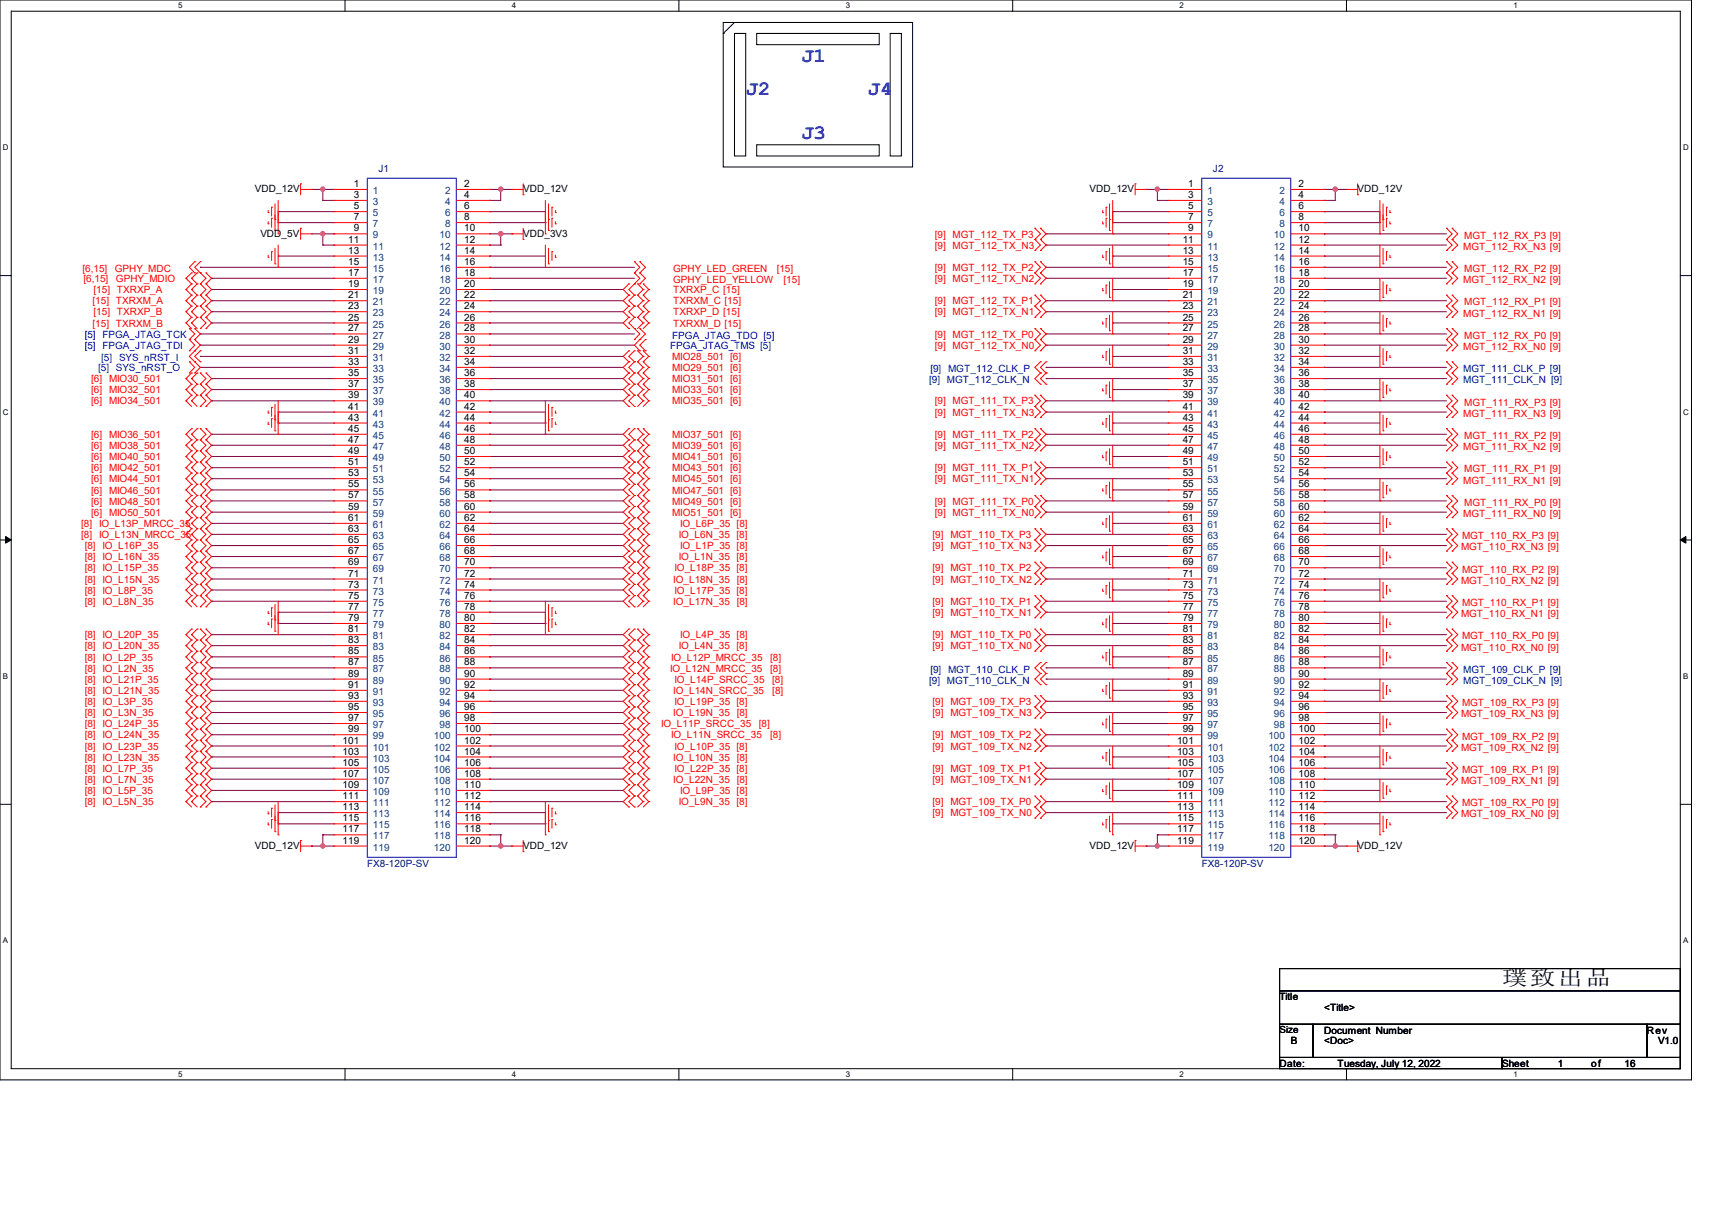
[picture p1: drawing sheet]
<svg xmlns="http://www.w3.org/2000/svg" width="297mm" height="210mm" viewBox="0 0 297 210" stroke-linecap="round" stroke-linejoin="round" font-family="sans-serif">
<defs><g id="words">
<g font-size="3.6" fill="#00f">
<text x="139" y="10.7">J1</text>
<text x="129.4" y="16.5">J2</text>
<text x="150.6" y="16.5">J4</text>
<text x="139" y="24.2">J3</text>
</g>
<text font-size="3.6" x="260.6" y="170.9">璞致出品</text>
<g font-size="1.7" fill="#000080">
<text x="65.7" y="29.8">J1</text>
<text x="210.4" y="29.8">J2</text>
<text x="63.7" y="150.3">FX8-120P-SV</text>
<text x="208.5" y="150.3">FX8-120P-SV</text>
</g>
<g font-size="1.7">
<text x="44.2" y="33.3">VDD_12V</text>
<text x="61.4" y="32.4">1</text>
<text x="61.4" y="34.3">3</text>
<text x="80.5" y="32.4">2</text>
<text x="80.5" y="34.3">4</text>
<text x="90.8" y="33.3">VDD_12V</text>
<text x="189" y="33.3">VDD_12V</text>
<text x="206.2" y="32.4">1</text>
<text x="206.2" y="34.3">3</text>
<text x="225.3" y="32.4">2</text>
<text x="225.3" y="34.3">4</text>
<text x="235.5" y="33.3">VDD_12V</text>
<text x="45.2" y="41">VDD_5V</text>
<text x="61.4" y="36.3">5</text>
<text x="61.4" y="38.2">7</text>
<text x="61.4" y="40.1">9</text>
<text x="80.5" y="36.3">6</text>
<text x="80.5" y="38.2">8</text>
<text x="80.5" y="40.1">10</text>
<text x="90.8" y="41">VDD_3V3</text>
<text x="206.2" y="36.3">5</text>
<text x="206.2" y="38.2">7</text>
<text x="206.2" y="40.1">9</text>
<text x="225.3" y="36.3">6</text>
<text x="225.3" y="38.2">8</text>
<text x="225.3" y="40.1">10</text>
<text x="60.4" y="42.1">11</text>
<text x="60.4" y="44">13</text>
<text x="60.4" y="45.9">15</text>
<text x="60.4" y="47.8">17</text>
<text x="80.5" y="42.1">12</text>
<text x="80.5" y="44">14</text>
<text x="80.5" y="45.9">16</text>
<text x="80.5" y="47.8">18</text>
<text x="205.2" y="42.1">11</text>
<text x="205.2" y="44">13</text>
<text x="205.2" y="45.9">15</text>
<text x="205.2" y="47.8">17</text>
<text x="225.3" y="42.1">12</text>
<text x="225.3" y="44">14</text>
<text x="225.3" y="45.9">16</text>
<text x="225.3" y="47.8">18</text>
<text x="60.4" y="49.8">19</text>
<text x="60.4" y="51.7">21</text>
<text x="60.4" y="53.6">23</text>
<text x="80.5" y="49.8">20</text>
<text x="80.5" y="51.7">22</text>
<text x="80.5" y="53.6">24</text>
<text x="205.2" y="49.8">19</text>
<text x="205.2" y="51.7">21</text>
<text x="205.2" y="53.6">23</text>
<text x="225.3" y="49.8">20</text>
<text x="225.3" y="51.7">22</text>
<text x="225.3" y="53.6">24</text>
<text x="60.4" y="55.6">25</text>
<text x="60.4" y="57.5">27</text>
<text x="60.4" y="59.4">29</text>
<text x="80.5" y="55.6">26</text>
<text x="80.5" y="57.5">28</text>
<text x="80.5" y="59.4">30</text>
<text x="205.2" y="55.6">25</text>
<text x="205.2" y="57.5">27</text>
<text x="205.2" y="59.4">29</text>
<text x="225.3" y="55.6">26</text>
<text x="225.3" y="57.5">28</text>
<text x="225.3" y="59.4">30</text>
<text x="60.4" y="61.4">31</text>
<text x="60.4" y="63.3">33</text>
<text x="60.4" y="65.2">35</text>
<text x="80.5" y="61.4">32</text>
<text x="80.5" y="63.3">34</text>
<text x="80.5" y="65.2">36</text>
<text x="205.2" y="61.4">31</text>
<text x="205.2" y="63.3">33</text>
<text x="205.2" y="65.2">35</text>
<text x="225.3" y="61.4">32</text>
<text x="225.3" y="63.3">34</text>
<text x="225.3" y="65.2">36</text>
<text x="60.4" y="67.1">37</text>
<text x="60.4" y="69.1">39</text>
<text x="60.4" y="71">41</text>
<text x="80.5" y="67.1">38</text>
<text x="80.5" y="69.1">40</text>
<text x="80.5" y="71">42</text>
<text x="205.2" y="67.1">37</text>
<text x="205.2" y="69.1">39</text>
<text x="205.2" y="71">41</text>
<text x="225.3" y="67.1">38</text>
<text x="225.3" y="69.1">40</text>
<text x="225.3" y="71">42</text>
<text x="60.4" y="72.9">43</text>
<text x="60.4" y="74.9">45</text>
<text x="60.4" y="76.8">47</text>
<text x="80.5" y="72.9">44</text>
<text x="80.5" y="74.9">46</text>
<text x="80.5" y="76.8">48</text>
<text x="205.2" y="72.9">43</text>
<text x="205.2" y="74.9">45</text>
<text x="205.2" y="76.8">47</text>
<text x="225.3" y="72.9">44</text>
<text x="225.3" y="74.9">46</text>
<text x="225.3" y="76.8">48</text>
<text x="60.4" y="78.7">49</text>
<text x="60.4" y="80.7">51</text>
<text x="60.4" y="82.6">53</text>
<text x="80.5" y="78.7">50</text>
<text x="80.5" y="80.7">52</text>
<text x="80.5" y="82.6">54</text>
<text x="205.2" y="78.7">49</text>
<text x="205.2" y="80.7">51</text>
<text x="205.2" y="82.6">53</text>
<text x="225.3" y="78.7">50</text>
<text x="225.3" y="80.7">52</text>
<text x="225.3" y="82.6">54</text>
<text x="60.4" y="84.5">55</text>
<text x="60.4" y="86.4">57</text>
<text x="60.4" y="88.4">59</text>
<text x="80.5" y="84.5">56</text>
<text x="80.5" y="86.4">58</text>
<text x="80.5" y="88.4">60</text>
<text x="205.2" y="84.5">55</text>
<text x="205.2" y="86.4">57</text>
<text x="205.2" y="88.4">59</text>
<text x="225.3" y="84.5">56</text>
<text x="225.3" y="86.4">58</text>
<text x="225.3" y="88.4">60</text>
<text x="60.4" y="90.3">61</text>
<text x="60.4" y="92.2">63</text>
<text x="60.4" y="94.2">65</text>
<text x="80.5" y="90.3">62</text>
<text x="80.5" y="92.2">64</text>
<text x="80.5" y="94.2">66</text>
<text x="205.2" y="90.3">61</text>
<text x="205.2" y="92.2">63</text>
<text x="205.2" y="94.2">65</text>
<text x="225.3" y="90.3">62</text>
<text x="225.3" y="92.2">64</text>
<text x="225.3" y="94.2">66</text>
<text x="60.4" y="96.1">67</text>
<text x="60.4" y="98">69</text>
<text x="60.4" y="100">71</text>
<text x="60.4" y="101.9">73</text>
<text x="80.5" y="96.1">68</text>
<text x="80.5" y="98">70</text>
<text x="80.5" y="100">72</text>
<text x="80.5" y="101.9">74</text>
<text x="205.2" y="96.1">67</text>
<text x="205.2" y="98">69</text>
<text x="205.2" y="100">71</text>
<text x="205.2" y="101.9">73</text>
<text x="225.3" y="96.1">68</text>
<text x="225.3" y="98">70</text>
<text x="225.3" y="100">72</text>
<text x="225.3" y="101.9">74</text>
<text x="60.4" y="103.8">75</text>
<text x="60.4" y="105.7">77</text>
<text x="60.4" y="107.7">79</text>
<text x="80.5" y="103.8">76</text>
<text x="80.5" y="105.7">78</text>
<text x="80.5" y="107.7">80</text>
<text x="205.2" y="103.8">75</text>
<text x="205.2" y="105.7">77</text>
<text x="205.2" y="107.7">79</text>
<text x="225.3" y="103.8">76</text>
<text x="225.3" y="105.7">78</text>
<text x="225.3" y="107.7">80</text>
<text x="60.4" y="109.6">81</text>
<text x="60.4" y="111.5">83</text>
<text x="60.4" y="113.5">85</text>
<text x="80.5" y="109.6">82</text>
<text x="80.5" y="111.5">84</text>
<text x="80.5" y="113.5">86</text>
<text x="205.2" y="109.6">81</text>
<text x="205.2" y="111.5">83</text>
<text x="205.2" y="113.5">85</text>
<text x="225.3" y="109.6">82</text>
<text x="225.3" y="111.5">84</text>
<text x="225.3" y="113.5">86</text>
<text x="60.4" y="115.4">87</text>
<text x="60.4" y="117.3">89</text>
<text x="60.4" y="119.3">91</text>
<text x="80.5" y="115.4">88</text>
<text x="80.5" y="117.3">90</text>
<text x="80.5" y="119.3">92</text>
<text x="205.2" y="115.4">87</text>
<text x="205.2" y="117.3">89</text>
<text x="205.2" y="119.3">91</text>
<text x="225.3" y="115.4">88</text>
<text x="225.3" y="117.3">90</text>
<text x="225.3" y="119.3">92</text>
<text x="60.4" y="121.2">93</text>
<text x="60.4" y="123.1">95</text>
<text x="60.4" y="125">97</text>
<text x="80.5" y="121.2">94</text>
<text x="80.5" y="123.1">96</text>
<text x="80.5" y="125">98</text>
<text x="205.2" y="121.2">93</text>
<text x="205.2" y="123.1">95</text>
<text x="205.2" y="125">97</text>
<text x="225.3" y="121.2">94</text>
<text x="225.3" y="123.1">96</text>
<text x="225.3" y="125">98</text>
<text x="59.4" y="128.9">101</text>
<text x="59.4" y="130.8">103</text>
<text x="60.4" y="127">99</text>
<text x="80.5" y="127">100</text>
<text x="80.5" y="128.9">102</text>
<text x="80.5" y="130.8">104</text>
<text x="204.2" y="128.9">101</text>
<text x="204.2" y="130.8">103</text>
<text x="205.2" y="127">99</text>
<text x="225.3" y="127">100</text>
<text x="225.3" y="128.9">102</text>
<text x="225.3" y="130.8">104</text>
<text x="59.4" y="132.8">105</text>
<text x="59.4" y="134.7">107</text>
<text x="59.4" y="136.6">109</text>
<text x="80.5" y="132.8">106</text>
<text x="80.5" y="134.7">108</text>
<text x="80.5" y="136.6">110</text>
<text x="204.2" y="132.8">105</text>
<text x="204.2" y="134.7">107</text>
<text x="204.2" y="136.6">109</text>
<text x="225.3" y="132.8">106</text>
<text x="225.3" y="134.7">108</text>
<text x="225.3" y="136.6">110</text>
<text x="59.4" y="138.6">111</text>
<text x="59.4" y="140.5">113</text>
<text x="59.4" y="142.4">115</text>
<text x="80.5" y="138.6">112</text>
<text x="80.5" y="140.5">114</text>
<text x="80.5" y="142.4">116</text>
<text x="204.2" y="138.6">111</text>
<text x="204.2" y="140.5">113</text>
<text x="204.2" y="142.4">115</text>
<text x="225.3" y="138.6">112</text>
<text x="225.3" y="140.5">114</text>
<text x="225.3" y="142.4">116</text>
<text x="44.2" y="147.2">VDD_12V</text>
<text x="59.4" y="144.4">117</text>
<text x="59.4" y="146.3">119</text>
<text x="80.5" y="144.4">118</text>
<text x="80.5" y="146.3">120</text>
<text x="90.8" y="147.2">VDD_12V</text>
<text x="189" y="147.2">VDD_12V</text>
<text x="204.2" y="144.4">117</text>
<text x="204.2" y="146.3">119</text>
<text x="225.3" y="144.4">118</text>
<text x="225.3" y="146.3">120</text>
<text x="235.5" y="147.2">VDD_12V</text>
<text x="222" y="173.4">Title</text>
<text x="222" y="179.2">Size</text>
<text x="229.7" y="175.3">&lt;Title&gt;</text>
<text x="229.7" y="179.2">Document Number</text>
<text x="285.7" y="179.2">Rev</text>
<text x="222" y="185">Date:</text>
<text x="223.9" y="181.1">B</text>
<text x="229.7" y="181.1">&lt;Doc&gt;</text>
<text x="232.1" y="185">Tuesday, July 12, 2022</text>
<text x="260.6" y="185">Sheet</text>
<text x="270.2" y="185">1</text>
<text x="276.1" y="185">of</text>
<text x="281.8" y="185">16</text>
<text x="287.7" y="181.1">V1.0</text>
</g>
<g font-size="1.7" fill="#004080">
<text x="64.7" y="33.7">1</text>
<text x="64.7" y="35.6">3</text>
<text x="77.2" y="33.7">2</text>
<text x="77.2" y="35.6">4</text>
<text x="209.5" y="33.7">1</text>
<text x="209.5" y="35.6">3</text>
<text x="222" y="33.7">2</text>
<text x="222" y="35.6">4</text>
<text x="64.7" y="37.5">5</text>
<text x="64.7" y="39.4">7</text>
<text x="64.7" y="41.4">9</text>
<text x="76.2" y="41.4">10</text>
<text x="77.2" y="37.5">6</text>
<text x="77.2" y="39.4">8</text>
<text x="209.5" y="37.5">5</text>
<text x="209.5" y="39.4">7</text>
<text x="209.5" y="41.4">9</text>
<text x="221" y="41.4">10</text>
<text x="222" y="37.5">6</text>
<text x="222" y="39.4">8</text>
<text x="64.7" y="43.3">11</text>
<text x="64.7" y="45.2">13</text>
<text x="64.7" y="47.2">15</text>
<text x="76.2" y="43.3">12</text>
<text x="76.2" y="45.2">14</text>
<text x="76.2" y="47.2">16</text>
<text x="209.5" y="43.3">11</text>
<text x="209.5" y="45.2">13</text>
<text x="209.5" y="47.2">15</text>
<text x="221" y="43.3">12</text>
<text x="221" y="45.2">14</text>
<text x="221" y="47.2">16</text>
<text x="64.7" y="49.1">17</text>
<text x="64.7" y="51">19</text>
<text x="64.7" y="53">21</text>
<text x="76.2" y="49.1">18</text>
<text x="76.2" y="51">20</text>
<text x="76.2" y="53">22</text>
<text x="209.5" y="49.1">17</text>
<text x="209.5" y="51">19</text>
<text x="209.5" y="53">21</text>
<text x="221" y="49.1">18</text>
<text x="221" y="51">20</text>
<text x="221" y="53">22</text>
<text x="64.7" y="54.9">23</text>
<text x="64.7" y="56.8">25</text>
<text x="64.7" y="58.7">27</text>
<text x="76.2" y="54.9">24</text>
<text x="76.2" y="56.8">26</text>
<text x="76.2" y="58.7">28</text>
<text x="209.5" y="54.9">23</text>
<text x="209.5" y="56.8">25</text>
<text x="209.5" y="58.7">27</text>
<text x="221" y="54.9">24</text>
<text x="221" y="56.8">26</text>
<text x="221" y="58.7">28</text>
<text x="64.7" y="60.7">29</text>
<text x="64.7" y="62.6">31</text>
<text x="64.7" y="64.5">33</text>
<text x="76.2" y="60.7">30</text>
<text x="76.2" y="62.6">32</text>
<text x="76.2" y="64.5">34</text>
<text x="209.5" y="60.7">29</text>
<text x="209.5" y="62.6">31</text>
<text x="209.5" y="64.5">33</text>
<text x="221" y="60.7">30</text>
<text x="221" y="62.6">32</text>
<text x="221" y="64.5">34</text>
<text x="64.7" y="66.5">35</text>
<text x="64.7" y="68.4">37</text>
<text x="64.7" y="70.3">39</text>
<text x="76.2" y="66.5">36</text>
<text x="76.2" y="68.4">38</text>
<text x="76.2" y="70.3">40</text>
<text x="209.5" y="66.5">35</text>
<text x="209.5" y="68.4">37</text>
<text x="209.5" y="70.3">39</text>
<text x="221" y="66.5">36</text>
<text x="221" y="68.4">38</text>
<text x="221" y="70.3">40</text>
<text x="64.7" y="72.3">41</text>
<text x="64.7" y="74.2">43</text>
<text x="64.7" y="76.1">45</text>
<text x="76.2" y="72.3">42</text>
<text x="76.2" y="74.2">44</text>
<text x="76.2" y="76.1">46</text>
<text x="209.5" y="72.3">41</text>
<text x="209.5" y="74.2">43</text>
<text x="209.5" y="76.1">45</text>
<text x="221" y="72.3">42</text>
<text x="221" y="74.2">44</text>
<text x="221" y="76.1">46</text>
<text x="64.7" y="78">47</text>
<text x="64.7" y="80">49</text>
<text x="64.7" y="81.9">51</text>
<text x="64.7" y="83.8">53</text>
<text x="76.2" y="78">48</text>
<text x="76.2" y="80">50</text>
<text x="76.2" y="81.9">52</text>
<text x="76.2" y="83.8">54</text>
<text x="209.5" y="78">47</text>
<text x="209.5" y="80">49</text>
<text x="209.5" y="81.9">51</text>
<text x="209.5" y="83.8">53</text>
<text x="221" y="78">48</text>
<text x="221" y="80">50</text>
<text x="221" y="81.9">52</text>
<text x="221" y="83.8">54</text>
<text x="64.7" y="85.8">55</text>
<text x="64.7" y="87.7">57</text>
<text x="64.7" y="89.6">59</text>
<text x="76.2" y="85.8">56</text>
<text x="76.2" y="87.7">58</text>
<text x="76.2" y="89.6">60</text>
<text x="209.5" y="85.8">55</text>
<text x="209.5" y="87.7">57</text>
<text x="209.5" y="89.6">59</text>
<text x="221" y="85.8">56</text>
<text x="221" y="87.7">58</text>
<text x="221" y="89.6">60</text>
<text x="64.7" y="91.6">61</text>
<text x="64.7" y="93.5">63</text>
<text x="64.7" y="95.4">65</text>
<text x="76.2" y="91.6">62</text>
<text x="76.2" y="93.5">64</text>
<text x="76.2" y="95.4">66</text>
<text x="209.5" y="91.6">61</text>
<text x="209.5" y="93.5">63</text>
<text x="209.5" y="95.4">65</text>
<text x="221" y="91.6">62</text>
<text x="221" y="93.5">64</text>
<text x="221" y="95.4">66</text>
<text x="64.7" y="97.3">67</text>
<text x="64.7" y="99.3">69</text>
<text x="64.7" y="101.2">71</text>
<text x="76.2" y="97.3">68</text>
<text x="76.2" y="99.3">70</text>
<text x="76.2" y="101.2">72</text>
<text x="209.5" y="97.3">67</text>
<text x="209.5" y="99.3">69</text>
<text x="209.5" y="101.2">71</text>
<text x="221" y="97.3">68</text>
<text x="221" y="99.3">70</text>
<text x="221" y="101.2">72</text>
<text x="64.7" y="103.1">73</text>
<text x="64.7" y="105.1">75</text>
<text x="64.7" y="107">77</text>
<text x="76.2" y="103.1">74</text>
<text x="76.2" y="105.1">76</text>
<text x="76.2" y="107">78</text>
<text x="209.5" y="103.1">73</text>
<text x="209.5" y="105.1">75</text>
<text x="209.5" y="107">77</text>
<text x="221" y="103.1">74</text>
<text x="221" y="105.1">76</text>
<text x="221" y="107">78</text>
<text x="64.7" y="108.9">79</text>
<text x="64.7" y="110.9">81</text>
<text x="64.7" y="112.8">83</text>
<text x="76.2" y="108.9">80</text>
<text x="76.2" y="110.9">82</text>
<text x="76.2" y="112.8">84</text>
<text x="209.5" y="108.9">79</text>
<text x="209.5" y="110.9">81</text>
<text x="209.5" y="112.8">83</text>
<text x="221" y="108.9">80</text>
<text x="221" y="110.9">82</text>
<text x="221" y="112.8">84</text>
<text x="64.7" y="114.7">85</text>
<text x="64.7" y="116.6">87</text>
<text x="64.7" y="118.6">89</text>
<text x="76.2" y="114.7">86</text>
<text x="76.2" y="116.6">88</text>
<text x="76.2" y="118.6">90</text>
<text x="209.5" y="114.7">85</text>
<text x="209.5" y="116.6">87</text>
<text x="209.5" y="118.6">89</text>
<text x="221" y="114.7">86</text>
<text x="221" y="116.6">88</text>
<text x="221" y="118.6">90</text>
<text x="64.7" y="120.5">91</text>
<text x="64.7" y="122.4">93</text>
<text x="64.7" y="124.4">95</text>
<text x="76.2" y="120.5">92</text>
<text x="76.2" y="122.4">94</text>
<text x="76.2" y="124.4">96</text>
<text x="209.5" y="120.5">91</text>
<text x="209.5" y="122.4">93</text>
<text x="209.5" y="124.4">95</text>
<text x="221" y="120.5">92</text>
<text x="221" y="122.4">94</text>
<text x="221" y="124.4">96</text>
<text x="64.7" y="126.3">97</text>
<text x="64.7" y="128.2">99</text>
<text x="64.7" y="130.2">101</text>
<text x="75.3" y="128.2">100</text>
<text x="75.3" y="130.2">102</text>
<text x="76.2" y="126.3">98</text>
<text x="209.5" y="126.3">97</text>
<text x="209.5" y="128.2">99</text>
<text x="209.5" y="130.2">101</text>
<text x="220" y="128.2">100</text>
<text x="220" y="130.2">102</text>
<text x="221" y="126.3">98</text>
<text x="64.7" y="132.1">103</text>
<text x="64.7" y="134">105</text>
<text x="64.7" y="135.9">107</text>
<text x="64.7" y="137.9">109</text>
<text x="75.3" y="132.1">104</text>
<text x="75.3" y="134">106</text>
<text x="75.3" y="135.9">108</text>
<text x="75.3" y="137.9">110</text>
<text x="209.5" y="132.1">103</text>
<text x="209.5" y="134">105</text>
<text x="209.5" y="135.9">107</text>
<text x="209.5" y="137.9">109</text>
<text x="220" y="132.1">104</text>
<text x="220" y="134">106</text>
<text x="220" y="135.9">108</text>
<text x="220" y="137.9">110</text>
<text x="64.7" y="139.8">111</text>
<text x="64.7" y="141.7">113</text>
<text x="64.7" y="143.7">115</text>
<text x="75.3" y="139.8">112</text>
<text x="75.3" y="141.7">114</text>
<text x="75.3" y="143.7">116</text>
<text x="209.5" y="139.8">111</text>
<text x="209.5" y="141.7">113</text>
<text x="209.5" y="143.7">115</text>
<text x="220" y="139.8">112</text>
<text x="220" y="141.7">114</text>
<text x="220" y="143.7">116</text>
<text x="64.7" y="145.6">117</text>
<text x="64.7" y="147.5">119</text>
<text x="75.3" y="145.6">118</text>
<text x="75.3" y="147.5">120</text>
<text x="209.5" y="145.6">117</text>
<text x="209.5" y="147.5">119</text>
<text x="220" y="145.6">118</text>
<text x="220" y="147.5">120</text>
</g>
<g font-size="1.7" fill="#f00">
<text x="162.2" y="41.2">[9] MGT_112_TX_P3</text>
<text x="254" y="41.4">MGT_112_RX_P3 [9]</text>
<text x="14.3" y="47.2">[6,15]</text>
<text x="19.9" y="47.2">GPHY_MDC</text>
<text x="116.8" y="47.2">GPHY_LED_GREEN</text>
<text x="134.7" y="47.2">[15]</text>
<text x="162.2" y="47">[9] MGT_112_TX_P2</text>
<text x="162.2" y="43.1">[9] MGT_112_TX_N3</text>
<text x="253.9" y="43.3">MGT_112_RX_N3 [9]</text>
<text x="254" y="47.2">MGT_112_RX_P2 [9]</text>
<text x="14.5" y="48.9">[6,15]</text>
<text x="16" y="52.8">[15] TXRXM_A</text>
<text x="16.2" y="50.8">[15] TXRXP_A</text>
<text x="20.1" y="48.9">GPHY_MDIO</text>
<text x="116.8" y="52.8">TXRXM_C [15]</text>
<text x="116.8" y="50.8">TXRXP_C [15]</text>
<text x="116.8" y="49.1">GPHY_LED_YELLOW</text>
<text x="135.9" y="49.1">[15]</text>
<text x="162.2" y="52.8">[9] MGT_112_TX_P1</text>
<text x="162.2" y="48.9">[9] MGT_112_TX_N2</text>
<text x="253.9" y="49.1">MGT_112_RX_N2 [9]</text>
<text x="254" y="53">MGT_112_RX_P1 [9]</text>
<text x="16" y="56.6">[15] TXRXM_B</text>
<text x="16.2" y="54.7">[15] TXRXP_B</text>
<text x="116.8" y="54.7">TXRXP_D [15]</text>
<text x="116.8" y="56.6">TXRXM_D [15]</text>
<text x="162.2" y="58.6">[9] MGT_112_TX_P0</text>
<text x="162.2" y="54.7">[9] MGT_112_TX_N1</text>
<text x="253.9" y="54.9">MGT_112_RX_N1 [9]</text>
<text x="254" y="58.8">MGT_112_RX_P0 [9]</text>
<text x="116.6" y="62.4">MIO28_501 [6]</text>
<text x="116.6" y="64.3">MIO29_501 [6]</text>
<text x="162.2" y="60.5">[9] MGT_112_TX_N0</text>
<text x="253.9" y="60.7">MGT_112_RX_N0 [9]</text>
<text x="15.8" y="66.3">[6] MIO30_501</text>
<text x="15.8" y="68.2">[6] MIO32_501</text>
<text x="15.8" y="70.1">[6] MIO34_501</text>
<text x="116.6" y="66.3">MIO31_501 [6]</text>
<text x="116.6" y="68.2">MIO33_501 [6]</text>
<text x="116.6" y="70.1">MIO35_501 [6]</text>
<text x="162.2" y="70.1">[9] MGT_111_TX_P3</text>
<text x="254" y="70.4">MGT_111_RX_P3 [9]</text>
<text x="15.8" y="75.9">[6] MIO36_501</text>
<text x="15.8" y="77.9">[6] MIO38_501</text>
<text x="116.6" y="75.9">MIO37_501 [6]</text>
<text x="116.6" y="77.9">MIO39_501 [6]</text>
<text x="162.2" y="75.9">[9] MGT_111_TX_P2</text>
<text x="162.2" y="77.9">[9] MGT_111_TX_N2</text>
<text x="162.2" y="72.1">[9] MGT_111_TX_N3</text>
<text x="253.9" y="72.3">MGT_111_RX_N3 [9]</text>
<text x="254" y="76.2">MGT_111_RX_P2 [9]</text>
<text x="15.8" y="81.7">[6] MIO42_501</text>
<text x="15.8" y="83.6">[6] MIO44_501</text>
<text x="15.8" y="79.8">[6] MIO40_501</text>
<text x="116.6" y="81.7">MIO43_501 [6]</text>
<text x="116.6" y="83.6">MIO45_501 [6]</text>
<text x="116.6" y="79.8">MIO41_501 [6]</text>
<text x="162.2" y="83.6">[9] MGT_111_TX_N1</text>
<text x="162.2" y="81.7">[9] MGT_111_TX_P1</text>
<text x="253.9" y="78.1">MGT_111_RX_N2 [9]</text>
<text x="253.9" y="83.9">MGT_111_RX_N1 [9]</text>
<text x="254" y="81.9">MGT_111_RX_P1 [9]</text>
<text x="15.8" y="85.6">[6] MIO46_501</text>
<text x="15.8" y="87.5">[6] MIO48_501</text>
<text x="15.8" y="89.4">[6] MIO50_501</text>
<text x="116.6" y="85.6">MIO47_501 [6]</text>
<text x="116.6" y="87.5">MIO49_501 [6]</text>
<text x="116.6" y="89.4">MIO51_501 [6]</text>
<text x="162.2" y="87.5">[9] MGT_111_TX_P0</text>
<text x="162.2" y="89.4">[9] MGT_111_TX_N0</text>
<text x="253.9" y="89.7">MGT_111_RX_N0 [9]</text>
<text x="254" y="87.7">MGT_111_RX_P0 [9]</text>
<text x="14.1" y="91.4">[8] IO_L13P_MRCC_35</text>
<text x="14.1" y="93.3">[8] IO_L13N_MRCC_35</text>
<text x="14.7" y="95.2">[8] IO_L16P_35</text>
<text x="117.8" y="93.3">IO_L6N_35 [8]</text>
<text x="118" y="91.4">IO_L6P_35 [8]</text>
<text x="118" y="95.2">IO_L1P_35 [8]</text>
<text x="161.8" y="93.3">[9] MGT_110_TX_P3</text>
<text x="161.8" y="95.2">[9] MGT_110_TX_N3</text>
<text x="253.5" y="95.5">MGT_110_RX_N3 [9]</text>
<text x="253.7" y="93.5">MGT_110_RX_P3 [9]</text>
<text x="14.7" y="97.2">[8] IO_L16N_35</text>
<text x="14.7" y="99.1">[8] IO_L15P_35</text>
<text x="14.7" y="101">[8] IO_L15N_35</text>
<text x="116.8" y="101">IO_L18N_35 [8]</text>
<text x="117" y="99.1">IO_L18P_35 [8]</text>
<text x="117.8" y="97.2">IO_L1N_35 [8]</text>
<text x="161.8" y="101">[9] MGT_110_TX_N2</text>
<text x="161.8" y="99.1">[9] MGT_110_TX_P2</text>
<text x="253.5" y="101.2">MGT_110_RX_N2 [9]</text>
<text x="253.7" y="99.3">MGT_110_RX_P2 [9]</text>
<text x="14.7" y="104.9">[8] IO_L8N_35</text>
<text x="14.7" y="103">[8] IO_L8P_35</text>
<text x="116.8" y="104.9">IO_L17N_35 [8]</text>
<text x="117" y="103">IO_L17P_35 [8]</text>
<text x="161.8" y="104.9">[9] MGT_110_TX_P1</text>
<text x="161.8" y="106.8">[9] MGT_110_TX_N1</text>
<text x="253.5" y="107">MGT_110_RX_N1 [9]</text>
<text x="253.7" y="105.1">MGT_110_RX_P1 [9]</text>
<text x="14.7" y="112.6">[8] IO_L20N_35</text>
<text x="14.7" y="110.7">[8] IO_L20P_35</text>
<text x="117.8" y="112.6">IO_L4N_35 [8]</text>
<text x="118" y="110.7">IO_L4P_35 [8]</text>
<text x="161.8" y="110.7">[9] MGT_110_TX_P0</text>
<text x="161.8" y="112.6">[9] MGT_110_TX_N0</text>
<text x="253.5" y="112.8">MGT_110_RX_N0 [9]</text>
<text x="253.7" y="110.9">MGT_110_RX_P0 [9]</text>
<text x="14.7" y="116.5">[8] IO_L2N_35</text>
<text x="14.7" y="114.6">[8] IO_L2P_35</text>
<text x="14.7" y="118.4">[8] IO_L21P_35</text>
<text x="116.2" y="116.5">IO_L12N_MRCC_35</text>
<text x="116.4" y="114.6">IO_L12P_MRCC_35</text>
<text x="117" y="118.4">IO_L14P_SRCC_35</text>
<text x="133.6" y="116.5">[8]</text>
<text x="133.6" y="114.6">[8]</text>
<text x="134" y="118.4">[8]</text>
<text x="14.7" y="120.4">[8] IO_L21N_35</text>
<text x="14.7" y="124.2">[8] IO_L3N_35</text>
<text x="14.7" y="122.3">[8] IO_L3P_35</text>
<text x="116.8" y="124.2">IO_L19N_35 [8]</text>
<text x="116.8" y="120.4">IO_L14N_SRCC_35</text>
<text x="117" y="122.3">IO_L19P_35 [8]</text>
<text x="134" y="120.4">[8]</text>
<text x="161.8" y="122.3">[9] MGT_109_TX_P3</text>
<text x="161.8" y="124.2">[9] MGT_109_TX_N3</text>
<text x="253.5" y="124.4">MGT_109_RX_N3 [9]</text>
<text x="253.7" y="122.5">MGT_109_RX_P3 [9]</text>
<text x="14.7" y="128.1">[8] IO_L24N_35</text>
<text x="14.7" y="126.2">[8] IO_L24P_35</text>
<text x="14.7" y="130">[8] IO_L23P_35</text>
<text x="14.7" y="131.9">[8] IO_L23N_35</text>
<text x="114.7" y="126.2">IO_L11P_SRCC_35</text>
<text x="116.4" y="128.1">IO_L11N_SRCC_35</text>
<text x="116.8" y="131.9">IO_L10N_35 [8]</text>
<text x="117" y="130">IO_L10P_35 [8]</text>
<text x="131.6" y="126.2">[8]</text>
<text x="133.6" y="128.1">[8]</text>
<text x="161.8" y="130">[9] MGT_109_TX_N2</text>
<text x="161.8" y="128.1">[9] MGT_109_TX_P2</text>
<text x="253.5" y="130.2">MGT_109_RX_N2 [9]</text>
<text x="253.7" y="128.3">MGT_109_RX_P2 [9]</text>
<text x="14.7" y="133.9">[8] IO_L7P_35</text>
<text x="14.7" y="135.8">[8] IO_L7N_35</text>
<text x="14.7" y="137.7">[8] IO_L5P_35</text>
<text x="116.8" y="135.8">IO_L22N_35 [8]</text>
<text x="117" y="133.9">IO_L22P_35 [8]</text>
<text x="118" y="137.7">IO_L9P_35 [8]</text>
<text x="161.8" y="133.9">[9] MGT_109_TX_P1</text>
<text x="161.8" y="135.8">[9] MGT_109_TX_N1</text>
<text x="253.5" y="136">MGT_109_RX_N1 [9]</text>
<text x="253.7" y="134.1">MGT_109_RX_P1 [9]</text>
<text x="14.7" y="139.7">[8] IO_L5N_35</text>
<text x="117.8" y="139.7">IO_L9N_35 [8]</text>
<text x="161.8" y="139.7">[9] MGT_109_TX_P0</text>
<text x="161.8" y="141.6">[9] MGT_109_TX_N0</text>
<text x="253.5" y="141.8">MGT_109_RX_N0 [9]</text>
<text x="253.7" y="139.8">MGT_109_RX_P0 [9]</text>
</g>
<g font-size="1.7" fill="#00f">
<text x="14.7" y="58.6">[5] FPGA_JTAG_TCK</text>
<text x="116.6" y="58.8">FPGA_JTAG_TDO [5]</text>
<text x="14.7" y="60.5">[5] FPGA_JTAG_TDI</text>
<text x="17" y="64.3">[5] SYS_nRST_O</text>
<text x="17.6" y="62.6">[5] SYS_nRST_I</text>
<text x="116.2" y="60.5">FPGA_JTAG_TMS [5]</text>
</g>
<g font-size="1.7" fill="#0000a0">
<text x="161.4" y="64.6">[9] MGT_112_CLK_P</text>
<text x="253.9" y="64.6">MGT_111_CLK_P [9]</text>
<text x="161.2" y="66.5">[9] MGT_112_CLK_N</text>
<text x="253.9" y="66.5">MGT_111_CLK_N [9]</text>
<text x="161.2" y="118.6">[9] MGT_110_CLK_N</text>
<text x="161.4" y="116.7">[9] MGT_110_CLK_P</text>
<text x="253.9" y="116.7">MGT_109_CLK_P [9]</text>
<text x="253.9" y="118.6">MGT_109_CLK_N [9]</text>
</g>
<g font-size="1.4">
<text x="30.9" y="1.4">5</text>
<text x="88.8" y="1.4">4</text>
<text x="146.7" y="1.4">3</text>
<text x="204.6" y="1.4">2</text>
<text x="262.6" y="1.4">1</text>
<text x=".5" y="26.1">D</text>
<text x="292" y="26.1">D</text>
<text x=".5" y="71.9">C</text>
<text x="292" y="71.9">C</text>
<text x=".5" y="117.8">B</text>
<text x="292" y="117.8">B</text>
<text x=".5" y="163.6">A</text>
<text x="292" y="163.6">A</text>
<text x="30.9" y="186.8">5</text>
<text x="88.8" y="186.8">4</text>
<text x="146.7" y="186.8">3</text>
<text x="204.6" y="186.8">2</text>
<text x="262.6" y="186.8">1</text>
</g>
</g></defs>
<path d="M0 0h293.5v187.3h-293.5zM1.9 1.9h289.6v183.4h-289.6z" fill="none" stroke="#000" stroke-width=".17"/>
<g fill="#fff">
<path d="M30.9 .2h.8v1.5h-.8z"/>
<path d="M30.9 185.5h.8v1.6h-.8z"/>
</g>
<path d="M59.9 0v1.9M59.9 185.3v2" fill="none" stroke="#000" stroke-width=".17"/>
<g fill="#fff">
<path d="M88.8 .2h.8v1.5h-.8z"/>
<path d="M88.8 185.5h.8v1.6h-.8z"/>
</g>
<path d="M117.8 0v1.9M117.8 185.3v2" fill="none" stroke="#000" stroke-width=".17"/>
<g fill="#fff">
<path d="M146.7 .2h.8v1.5h-.8z"/>
<path d="M146.7 185.5h.8v1.6h-.8z"/>
</g>
<path d="M175.7 0v1.9M175.7 185.3v2" fill="none" stroke="#000" stroke-width=".17"/>
<g fill="#fff">
<path d="M204.6 .2h.8v1.5h-.8z"/>
<path d="M204.6 185.5h.8v1.6h-.8z"/>
</g>
<path d="M233.6 0v1.9M233.6 185.3v2" fill="none" stroke="#000" stroke-width=".17"/>
<g fill="#fff">
<path d="M262.6 .2h.7v1.5h-.7z"/>
<path d="M262.6 185.5h.7v1.6h-.7z"/>
<path d="M.5 24.8h1v1.6h-1z"/>
<path d="M292 24.8h1v1.6h-1z"/>
<path d="M.5 70.7h1v1.5h-1z"/>
<path d="M292 70.7h1v1.5h-1z"/>
</g>
<path d="M0 47.8h1.9M291.5 47.8h2" fill="none" stroke="#000" stroke-width=".17"/>
<g fill="#fff">
<path d="M.5 116.5h.9v1.6h-.9z"/>
<path d="M292 116.5h.9v1.6h-.9z"/>
</g>
<path d="M0 93.6h1.9M291.5 93.6h2" fill="none" stroke="#000" stroke-width=".17"/>
<path d="M1 93l.9 .6-.9 .6zM291.5 93.6l1-.6v1.2z" fill="#000" stroke="#000" stroke-width=".17"/>
<g fill="#fff">
<path d="M.5 162.4h.9v1.5h-.9z"/>
<path d="M292 162.4h.9v1.5h-.9z"/>
</g>
<g fill="none" stroke="#000" stroke-width=".17">
<path d="M125.5 3.9h32.8v25.1h-32.8zM125.5 5.8h.1M127.4 5.8h2v21.3h-2zM127.4 3.9l-1.9 1.9M131.3 5.8h21.2v1.9h-21.2zM154.4 5.8h2v21.3h-2zM131.3 25.1h21.2v2h-21.2zM0 139.5h1.9M291.5 139.5h2M222 168h69.5v3.8h-69.5zM222 171.8h69.5v5.8h-69.5zM222 177.6h5.8v5.8h-5.8z"/>
<path d="M227.8 177.6h57.9v5.8h-57.9zM285.7 177.6h5.8v5.8h-5.8zM222 183.4h38.6v1.9h-38.6zM260.6 183.4h30.9v1.9h-30.9z"/>
</g>
<g fill="none" stroke="#800040" stroke-width=".17">
<path d="M48.3 38.6h.1M48.3 36.7h.1M48.3 38.6h9.6M48.3 36.7h9.6M54.1 32.9h.1M54.1 32.9h3.8M56 34.8h.1M56 32.9h.1M56 34.8h1.9M56 32.9v1.9M85 34.8h.1M85 32.9h.1"/>
<path d="M85 38.6h.1M85 36.7h.1M85 32.9h3.8M85 38.6h9.6M85 36.7h9.6M86.9 32.9h.1M86.9 32.9v1.9h-1.9M193 38.6h.1M193 36.7h.1M193 38.6h9.7M193 36.7h9.7M198.8 32.9h.1"/>
<path d="M198.8 32.9h3.9M200.8 34.8h.1M200.8 32.9h.1M200.8 34.8h1.9M200.8 32.9v1.9M229.7 34.8h.1M229.7 32.9h.1M229.7 38.6h.1M229.7 36.7h.1M229.7 32.9h3.9M229.7 38.6h9.7M229.7 36.7h9.7"/>
<path d="M231.6 32.9h.1M231.6 32.9v1.9h-1.9M34.8 46.4h.1M34.8 59.9h.1M34.8 57.9h.1M34.8 46.4h23.1M34.8 57.9h23.1M34.8 59.9h23.1M36.7 48.3h.1M36.7 50.2h.1M36.7 52.2h.1M36.7 54.1h.1"/>
<path d="M36.7 56h.1M36.7 48.3h21.2M36.7 50.2h21.2M36.7 54.1h21.2M36.7 52.2h21.2M36.7 56h21.2M48.3 44.4h.1M48.3 44.4h9.6M54.1 40.6h3.8M56 40.6h.1M56 42.5h.1M56 40.6v1.9"/>
<path d="M56 42.5h1.9M57.9 42.5h.1M57.9 40.6h.1M85 52.2h.1M85 50.2h.1M85 54.1h.1M85 48.3h.1M85 46.4h.1M85 56h.1M85 57.9h.1M85 59.9h.1M85 42.5h.1"/>
<path d="M85 44.4h.1M85 40.6h3.8M85 42.5h1.9M85 44.4h9.6M85 48.3h25.1M85 46.4h25.1M85 50.2h23.1M85 54.1h23.1M85 52.2h23.1M85 56h23.1M85 57.9h25.1M85 59.9h25.1"/>
<path d="M86.9 40.6h.1M86.9 42.5h.1M86.9 40.6v1.9M88.8 40.6h.1M181.5 40.6h.1M181.5 42.5h.1M181.5 48.3h.1M181.5 46.4h.1M181.5 54.1h.1M181.5 52.2h.1M181.5 57.9h.1M181.5 59.9h.1"/>
<path d="M181.5 40.6h21.2M181.5 42.5h21.2M181.5 48.3h21.2M181.5 46.4h21.2M181.5 54.1h21.2M181.5 52.2h21.2M181.5 57.9h21.2M181.5 59.9h21.2M193 44.4h.1M193 50.2h.1M193 56h.1M193 44.4h9.7"/>
<path d="M193 50.2h9.7M193 56h9.7M229.7 40.6h.1M229.7 42.5h.1M229.7 44.4h.1M229.7 48.3h.1M229.7 46.4h.1M229.7 50.2h.1M229.7 54.1h.1M229.7 52.2h.1M229.7 56h.1M229.7 57.9h.1"/>
<path d="M229.7 59.9h.1M229.7 40.6h21.3M229.7 42.5h21.3M229.7 44.4h9.7M229.7 48.3h21.3M229.7 46.4h21.3M229.7 50.2h9.7M229.7 54.1h21.3M229.7 52.2h21.3M229.7 56h9.7M229.7 57.9h21.3M229.7 59.9h21.3"/>
<path d="M34.8 61.8h.1M34.8 63.7h.1M34.8 61.8h23.1M34.8 63.7h23.1M36.7 79.2h.1M36.7 75.3h.1M36.7 77.2h.1M36.7 65.7h.1M36.7 67.6h.1M36.7 69.5h.1M36.7 65.7h21.2M36.7 67.6h21.2"/>
<path d="M36.7 69.5h21.2M36.7 75.3h21.2M36.7 77.2h21.2M36.7 79.2h21.2M48.3 71.5h.1M48.3 73.4h.1M48.3 71.5h9.6M48.3 73.4h9.6M85 71.5h.1M85 73.4h.1M85 79.2h.1M85 77.2h.1"/>
<path d="M85 75.3h.1M85 61.8h.1M85 63.7h.1M85 65.7h.1M85 67.6h.1M85 69.5h.1M85 71.5h9.6M85 73.4h9.6M85 61.8h23.1M85 65.7h23.1M85 63.7h23.1M85 67.6h23.1"/>
<path d="M85 69.5h23.1M85 75.3h23.1M85 77.2h23.1M85 79.2h23.1M181.5 65.7h.1M181.5 63.7h.1M181.5 69.5h.1M181.5 71.5h.1M181.5 75.3h.1M181.5 77.2h.1M181.5 71.5h21.2M181.5 65.7h21.2"/>
<path d="M181.5 63.7h21.2M181.5 69.5h21.2M181.5 75.3h21.2M181.5 77.2h21.2M193 61.8h.1M193 67.6h.1M193 73.4h.1M193 79.2h.1M193 73.4h9.7M193 61.8h9.7M193 67.6h9.7M193 79.2h9.7"/>
<path d="M229.7 61.8h.1M229.7 65.7h.1M229.7 63.7h.1M229.7 67.6h.1M229.7 73.4h.1M229.7 69.5h.1M229.7 71.5h.1M229.7 75.3h.1M229.7 77.2h.1M229.7 79.2h.1M229.7 71.5h21.3M229.7 73.4h9.7"/>
<path d="M229.7 61.8h9.7M229.7 65.7h21.3M229.7 63.7h21.3M229.7 67.6h9.7M229.7 69.5h21.3M229.7 75.3h21.3M229.7 77.2h21.3M229.7 79.2h9.7M36.7 92.7h.1M36.7 94.6h.1M36.7 90.8h.1M36.7 96.5h.1"/>
<path d="M36.7 98.5h.1M36.7 81.1h.1M36.7 83h.1M36.7 85h.1M36.7 86.9h.1M36.7 88.8h.1M36.7 83h21.2M36.7 81.1h21.2M36.7 85h21.2M36.7 88.8h21.2M36.7 86.9h21.2M36.7 90.8h21.2"/>
<path d="M36.7 96.5h21.2M36.7 92.7h21.2M36.7 94.6h21.2M36.7 98.5h21.2M85 94.6h.1M85 96.5h.1M85 98.5h.1M85 90.8h.1M85 92.7h.1M85 81.1h.1M85 83h.1M85 85h.1"/>
<path d="M85 86.9h.1M85 88.8h.1M85 83h23.1M85 81.1h23.1M85 85h23.1M85 88.8h23.1M85 86.9h23.1M85 90.8h23.1M85 96.5h23.1M85 92.7h23.1M85 94.6h23.1M85 98.5h23.1"/>
<path d="M181.5 83h.1M181.5 81.1h.1M181.5 88.8h.1M181.5 86.9h.1M181.5 92.7h.1M181.5 94.6h.1M181.5 98.5h.1M181.5 83h21.2M181.5 81.1h21.2M181.5 88.8h21.2M181.5 86.9h21.2M181.5 92.7h21.2"/>
<path d="M181.5 94.6h21.2M181.5 98.5h21.2M193 85h.1M193 90.8h.1M193 96.5h.1M193 85h9.7M193 90.8h9.7M193 96.5h9.7M229.7 83h.1M229.7 81.1h.1M229.7 85h.1M229.7 88.8h.1"/>
<path d="M229.7 86.9h.1M229.7 90.8h.1M229.7 96.5h.1M229.7 92.7h.1M229.7 94.6h.1M229.7 98.5h.1M229.7 83h21.3M229.7 81.1h21.3M229.7 85h9.7M229.7 88.8h21.3M229.7 86.9h21.3M229.7 90.8h9.7"/>
<path d="M229.7 96.5h9.7M229.7 92.7h21.3M229.7 94.6h21.3M229.7 98.5h21.3M36.7 113.9h.1M36.7 115.8h.1M36.7 119.7h.1M36.7 117.8h.1M36.7 112h.1M36.7 110.1h.1M36.7 104.3h.1M36.7 100.4h.1"/>
<path d="M36.7 102.3h.1M36.7 100.4h21.2M36.7 104.3h21.2M36.7 102.3h21.2M36.7 117.8h21.2M36.7 115.8h21.2M36.7 119.7h21.2M36.7 113.9h21.2M36.7 110.1h21.2M36.7 112h21.2M48.3 108.1h.1M48.3 106.2h.1"/>
<path d="M48.3 108.1h9.6M48.3 106.2h9.6M85 108.1h.1M85 106.2h.1M85 115.8h.1M85 113.9h.1M85 117.8h.1M85 119.7h.1M85 112h.1M85 110.1h.1M85 100.4h.1M85 104.3h.1"/>
<path d="M85 102.3h.1M85 108.1h9.6M85 106.2h9.6M85 100.4h23.1M85 104.3h23.1M85 102.3h23.1M85 117.8h23.1M85 115.8h23.1M85 119.7h23.1M85 113.9h23.1M85 110.1h23.1M85 112h23.1"/>
<path d="M181.5 100.4h.1M181.5 106.2h.1M181.5 104.3h.1M181.5 117.8h.1M181.5 115.8h.1M181.5 110.1h.1M181.5 112h.1M181.5 106.2h21.2M181.5 100.4h21.2M181.5 104.3h21.2M181.5 117.8h21.2M181.5 115.8h21.2"/>
<path d="M181.5 110.1h21.2M181.5 112h21.2M193 108.1h.1M193 102.3h.1M193 119.7h.1M193 113.9h.1M193 108.1h9.7M193 102.3h9.7M193 119.7h9.7M193 113.9h9.7M229.7 100.4h.1M229.7 106.2h.1"/>
<path d="M229.7 104.3h.1M229.7 108.1h.1M229.7 102.3h.1M229.7 117.8h.1M229.7 115.8h.1M229.7 119.7h.1M229.7 113.9h.1M229.7 110.1h.1M229.7 112h.1M229.7 108.1h9.7M229.7 106.2h21.3M229.7 100.4h21.3"/>
<path d="M229.7 104.3h21.3M229.7 102.3h9.7M229.7 117.8h21.3M229.7 115.8h21.3M229.7 119.7h9.7M229.7 113.9h9.7M229.7 110.1h21.3M229.7 112h21.3M36.7 123.6h.1M36.7 127.4h.1M36.7 131.3h.1M36.7 139h.1"/>
<path d="M36.7 121.6h.1M36.7 125.5h.1M36.7 129.4h.1M36.7 133.2h.1M36.7 135.1h.1M36.7 137.1h.1M36.7 125.5h21.2M36.7 131.3h21.2M36.7 127.4h21.2M36.7 129.4h21.2M36.7 123.6h21.2M36.7 121.6h21.2"/>
<path d="M36.7 135.1h21.2M36.7 133.2h21.2M36.7 137.1h21.2M36.7 139h21.2M85 125.5h.1M85 129.4h.1M85 123.6h.1M85 127.4h.1M85 137.1h.1M85 131.3h.1M85 135.1h.1M85 133.2h.1"/>
<path d="M85 139h.1M85 121.6h.1M85 125.5h23.1M85 131.3h23.1M85 127.4h23.1M85 129.4h23.1M85 123.6h23.1M85 121.6h23.1M85 135.1h23.1M85 133.2h23.1M85 137.1h23.1M85 139h23.1"/>
<path d="M181.5 127.4h.1M181.5 129.4h.1M181.5 123.6h.1M181.5 121.6h.1M181.5 135.1h.1M181.5 133.2h.1M181.5 139h.1M181.5 127.4h21.2M181.5 129.4h21.2M181.5 123.6h21.2M181.5 121.6h21.2M181.5 135.1h21.2"/>
<path d="M181.5 133.2h21.2M181.5 139h21.2M193 125.5h.1M193 131.3h.1M193 137.1h.1M193 125.5h9.7M193 131.3h9.7M193 137.1h9.7M229.7 125.5h.1M229.7 131.3h.1M229.7 127.4h.1M229.7 129.4h.1"/>
<path d="M229.7 123.6h.1M229.7 121.6h.1M229.7 135.1h.1M229.7 133.2h.1M229.7 137.1h.1M229.7 139h.1M229.7 125.5h9.7M229.7 131.3h9.7M229.7 127.4h21.3M229.7 129.4h21.3M229.7 123.6h21.3M229.7 121.6h21.3"/>
<path d="M229.7 135.1h21.3M229.7 133.2h21.3M229.7 137.1h9.7M229.7 139h21.3M48.3 142.9h.1M48.3 140.9h.1M48.3 142.9h9.6M48.3 140.9h9.6M54.1 146.7h.1M54.1 146.7h3.8M56 146.7h.1M56 144.8h.1"/>
<path d="M56 144.8v1.9M56 144.8h1.9M85 146.7h.1M85 144.8h.1M85 140.9h.1M85 142.9h.1M85 146.7h3.8M85 144.8h1.9M85 142.9h9.6M85 140.9h9.6M86.9 146.7h.1M86.9 144.8h.1"/>
<path d="M86.9 144.8v1.9M181.5 140.9h.1M181.5 140.9h21.2M193 142.9h.1M193 142.9h9.7M198.8 146.7h.1M198.8 146.7h3.9M200.8 146.7h.1M200.8 144.8h.1M200.8 144.8h1.9M200.8 144.8v1.9M229.7 146.7h.1"/>
<path d="M229.7 144.8h.1M229.7 142.9h.1M229.7 140.9h.1M229.7 146.7h3.9M229.7 144.8h1.9M229.7 142.9h9.7M229.7 140.9h21.3M231.6 146.7h.1M231.6 144.8h.1M231.6 144.8v1.9"/>
</g>
<g fill="#f0f" stroke="#f0f" stroke-width=".17">
<circle cx="56" cy="32.8" r=".37"/>
<circle cx="86.9" cy="32.8" r=".38"/>
<circle cx="56" cy="146.7" r=".37"/>
<circle cx="86.9" cy="146.7" r=".38"/>
<circle cx="200.8" cy="32.8" r=".37"/>
<circle cx="231.6" cy="32.8" r=".38"/>
<circle cx="200.8" cy="146.7" r=".37"/>
<circle cx="231.6" cy="146.7" r=".38"/>
<circle cx="56" cy="40.5" r=".37"/>
<circle cx="86.9" cy="40.5" r=".38"/>
</g>
<g fill="none" stroke="#f00" stroke-width=".17">
<path d="M46.5 38.8h.1M46.5 36.9h.1M46.5 36.5v.4M46.5 38.4v.4M47.1 37.8h.1M47.1 35.9h.1M47.1 35.9v1.6M47.1 37.8v1.6M47.7 40h.1M47.7 38.1h.1M47.7 35.3v4.7M48.3 38.6h.1"/>
<path d="M48.3 34.8v5.8M52.2 31.9h.1M52.2 39.6h.1M52.2 32.9h1.9M52.2 31.9v1.9M52.2 39.6v1.9M54.1 32.9h.1M57.9 32.9h.1M57.9 34.8h.1M57.9 36.7h.1M57.9 38.6h.1M57.9 32.9h5.8"/>
<path d="M57.9 34.8h5.8M57.9 36.7h5.8M57.9 38.6h5.8M79.2 32.9h5.8M79.2 34.8h5.8M79.2 36.7h5.8M79.2 38.6h5.8M85 32.9h.1M85 34.8h.1M85 36.7h.1M85 38.6h.1M88.8 32.9h.1"/>
<path d="M88.8 32.9h2M90.8 33.8h.1M90.8 31.9v1.9M90.8 39.6v1.9M94.6 38.6h.1M94.6 34.8v5.8M95.2 40h.1M95.2 38.1h.1M95.2 35.3v4.7M95.8 37.8h.1M95.8 35.9h.1M95.8 35.9v1.6"/>
<path d="M95.8 37.8v1.6M96.4 38.8h.1M96.4 36.9h.1M96.4 36.5v.4M96.4 38.4v.4M179.5 39.6h.1M179.5 39.6l1 1-1 .9M180.5 39.6h.1M180.5 39.6l1 1-1 .9M191.3 38.8h.1M191.3 36.9h.1M191.3 36.5v.4"/>
<path d="M191.3 38.4v.4M191.9 37.8h.1M191.9 35.9h.1M191.9 35.9v1.6M191.9 37.8v1.6M192.5 40h.1M192.5 38.1h.1M192.5 35.3v4.7M193 38.6h.1M193 34.8v5.8M196.9 31.9h.1M196.9 32.9h1.9"/>
<path d="M196.9 31.9v1.9M198.8 32.9h.1M202.7 32.9h.1M202.7 34.8h.1M202.7 36.7h.1M202.7 38.6h.1M202.7 32.9h5.8M202.7 34.8h5.8M202.7 36.7h5.8M202.7 38.6h5.8M223.9 32.9h5.8M223.9 34.8h5.8"/>
<path d="M223.9 36.7h5.8M223.9 38.6h5.8M229.7 32.9h.1M229.7 34.8h.1M229.7 36.7h.1M229.7 38.6h.1M233.6 32.9h.1M233.6 32.9h1.9M235.5 33.8h.1M235.5 31.9v1.9M239.4 38.6h.1M239.4 34.8v5.8"/>
<path d="M239.9 40h.1M239.9 38.1h.1M239.9 35.3v4.7M240.5 37.8h.1M240.5 35.9h.1M240.5 35.9v1.6M240.5 37.8v1.6M241.1 38.8h.1M241.1 36.9h.1M241.1 36.5v.4M241.1 38.4v.4M251 39.6h.1"/>
<path d="M251 39.6l.9 1-.9 .9M251.9 39.6h.1M251.9 39.6l1 1-1 .9M32.3 48.3h.1M32.3 50.2h.1M32.3 52.2h.1M32.3 54.1h.1M32.3 56h.1M32.3 48.3l.9 .9M32.3 50.2l.9 1M32.3 52.2l.9 .9M32.3 54.1l.9 .9"/>
<path d="M32.3 56l.9 1M32.9 58.9h.1M32.9 57h.1M32.9 57l.9 .9-.9 1M32.9 58.9l.9 1-.9 .9M33.2 48.3h.1M33.2 47.3h.1M33.2 50.2h.1M33.2 49.2h.1M33.2 52.2h.1M33.2 51.2h.1M33.2 54.1h.1"/>
<path d="M33.2 53.1h.1M33.2 56h.1M33.2 55h.1M33.2 48.3l1 .9M33.2 47.3l-.9 1M33.2 50.2l1 1M33.2 49.2l-.9 1M33.2 52.2l1 .9M33.2 51.2l-.9 1M33.2 54.1l1 .9M33.2 53.1l-.9 1M33.2 56l1 1"/>
<path d="M33.2 55l-.9 1M33.8 45.4h.1M33.8 47.3h.1M33.8 57h.1M33.8 58.9h.1M33.8 45.4l-.9 1 .9 .9M33.8 57l1 .9-1 1M33.8 58.9l1 1-1 .9M34.2 47.3h.1M34.2 49.2h.1M34.2 51.2h.1M34.2 53.1h.1"/>
<path d="M34.2 55h.1M34.2 47.3l-1 1M34.2 49.2l-1 1M34.2 51.2l-1 1M34.2 53.1l-1 1M34.2 55l-1 1M34.8 49.2h.1M34.8 47.3h.1M34.8 45.4h.1M34.8 51.2h.1M34.8 53.1h.1M34.8 55h.1"/>
<path d="M34.8 57h.1M34.8 47.3l.9 1-.9 .9M34.8 45.4l-1 1 1 .9M34.8 49.2l.9 1-.9 1M34.8 51.2l.9 1-.9 .9M34.8 53.1l.9 1-.9 .9M34.8 55l.9 1-.9 1M35.7 47.3h.1M35.7 49.2h.1M35.7 51.2h.1M35.7 53.1h.1M35.7 55h.1"/>
<path d="M35.7 57h.1M35.7 47.3l1 1-1 .9M35.7 49.2l1 1-1 1M35.7 51.2l1 1-1 .9M35.7 53.1l1 1-1 .9M35.7 55l1 1-1 1M46.5 44.6h.1M46.5 44.2v.4M47.1 43.6h.1M47.1 43.6v1.6M47.7 45.8h.1M47.7 43.1v2.7"/>
<path d="M48.3 40.6h.1M48.3 46.4h.1M48.3 42.5v3.9M52.2 40.6h1.9M54.1 40.6h.1M57.9 40.6h.1M57.9 42.5h.1M57.9 44.4h.1M57.9 46.4h.1M57.9 48.3h.1M57.9 50.2h.1M57.9 52.2h.1"/>
<path d="M57.9 54.1h.1M57.9 56h.1M57.9 57.9h.1M57.9 59.9h.1M57.9 40.6h5.8M57.9 42.5h5.8M57.9 44.4h5.8M57.9 46.4h5.8M57.9 48.3h5.8M57.9 50.2h5.8M57.9 52.2h5.8M57.9 54.1h5.8"/>
<path d="M57.9 56h5.8M57.9 57.9h5.8M57.9 59.9h5.8M79.2 40.6h5.8M79.2 42.5h5.8M79.2 44.4h5.8M79.2 46.4h5.8M79.2 48.3h5.8M79.2 50.2h5.8M79.2 52.2h5.8M79.2 54.1h5.8M79.2 56h5.8"/>
<path d="M79.2 57.9h5.8M79.2 59.9h5.8M85 40.6h.1M85 42.5h.1M85 44.4h.1M85 46.4h.1M85 48.3h.1M85 50.2h.1M85 52.2h.1M85 54.1h.1M85 56h.1M85 57.9h.1"/>
<path d="M85 59.9h.1M88.8 40.6h.1M88.8 40.6h2M90.8 41.5h.1M94.6 40.6h.1M94.6 46.4h.1M94.6 42.5v3.9M95.2 45.8h.1M95.2 43.1v2.7M95.8 43.6h.1M95.8 43.6v1.6M96.4 44.6h.1"/>
<path d="M96.4 44.2v.4M109.1 51.2h.1M109.1 53.1h.1M109.1 49.2h.1M109.1 55h.1M109.1 57h.1M109.1 51.2l-1 1 1 .9M109.1 49.2l-1 1 1 1M109.1 53.1l-1 1 1 .9M109.1 55l-1 1 1 1M110.1 53.1h.1M110.1 51.2h.1"/>
<path d="M110.1 49.2h.1M110.1 55h.1M110.1 57h.1M110.1 45.4h.1M110.1 47.3h.1M110.1 58.9h.1M110.1 51.2l-1 1 1 .9M110.1 49.2l-1 1 1 1M110.1 53.1l-1 1 1 .9M110.1 55l-1 1 1.9 1.9-.9 1M110.1 45.4l.9 1-.9 .9M110.1 47.3l.9 1-.9 .9"/>
<path d="M110.6 51.2h.1M110.6 49.2h.1M110.6 53.1h.1M110.6 55h.1M110.6 51.2l1 1M110.6 49.2l1 1M110.6 53.1l1 1M110.6 55l1 1M111 45.4h.1M111 47.3h.1M111 49.2h.1M111 57h.1"/>
<path d="M111 58.9h.1M111 47.3l1 1-1 .9M111 45.4l1 1-1 .9M111 57l1 .9-1 1M111 58.9l-.9 1 .9 .9M111.6 52.2h.1M111.6 51.2h.1M111.6 50.2h.1M111.6 49.2h.1M111.6 54.1h.1M111.6 53.1h.1M111.6 56h.1"/>
<path d="M111.6 55h.1M111.6 52.2l-1 .9M111.6 51.2l1 1M111.6 50.2l-1 1M111.6 49.2l1 1M111.6 54.1l-1 .9M111.6 53.1l1 1M111.6 56l-1 1M111.6 55l1 1M112 58.9h.1M112 58.9l-1 1 1 .9M112.6 52.2h.1"/>
<path d="M112.6 50.2h.1M112.6 54.1h.1M112.6 56h.1M112.6 52.2l-1 .9M112.6 50.2l-1 1M112.6 54.1l-1 .9M112.6 56l-1 1M179.5 58.9h.1M179.5 57h.1M179.5 53.1h.1M179.5 51.2h.1M179.5 55h.1"/>
<path d="M179.5 49.2h.1M179.5 47.3h.1M179.5 45.4h.1M179.5 41.5h.1M179.5 43.4h.1M179.5 57l1 .9-1 1M179.5 58.9l1 1-1 .9M179.5 51.2l1 1-1 .9M179.5 53.1l1 1-1 .9M179.5 47.3l1 1-1 .9M179.5 45.4l1 1-1 .9M179.5 41.5l1 1-1 .9"/>
<path d="M180.5 57h.1M180.5 58.9h.1M180.5 51.2h.1M180.5 53.1h.1M180.5 55h.1M180.5 47.3h.1M180.5 49.2h.1M180.5 45.4h.1M180.5 41.5h.1M180.5 43.4h.1M180.5 57l1 .9-1 1M180.5 58.9l1 1-1 .9"/>
<path d="M180.5 51.2l1 1-1 .9M180.5 53.1l1 1-1 .9M180.5 47.3l1 1-1 .9M180.5 45.4l1 1-1 .9M180.5 41.5l1 1-1 .9M191.3 44.6h.1M191.3 50.4h.1M191.3 56.2h.1M191.3 44.2v.4M191.3 50v.4M191.3 55.8v.4M191.9 43.6h.1"/>
<path d="M191.9 49.4h.1M191.9 55.2h.1M191.9 43.6v1.6M191.9 49.4v1.6M191.9 55.2v1.6M192.5 45.8h.1M192.5 51.6h.1M192.5 57.4h.1M192.5 43.1v2.7M192.5 48.9v2.7M192.5 54.7v2.7M193 40.6h.1"/>
<path d="M193 46.4h.1M193 52.2h.1M193 57.9h.1M193 42.5v3.9M193 48.3v3.9M193 54.1v3.8M193 59.9v3.8M202.7 40.6h.1M202.7 42.5h.1M202.7 44.4h.1M202.7 46.4h.1M202.7 48.3h.1"/>
<path d="M202.7 50.2h.1M202.7 52.2h.1M202.7 54.1h.1M202.7 56h.1M202.7 57.9h.1M202.7 59.9h.1M202.7 40.6h5.8M202.7 42.5h5.8M202.7 44.4h5.8M202.7 46.4h5.8M202.7 48.3h5.8M202.7 50.2h5.8"/>
<path d="M202.7 52.2h5.8M202.7 54.1h5.8M202.7 56h5.8M202.7 57.9h5.8M202.7 59.9h5.8M223.9 40.6h5.8M223.9 42.5h5.8M223.9 44.4h5.8M223.9 46.4h5.8M223.9 48.3h5.8M223.9 50.2h5.8M223.9 52.2h5.8"/>
<path d="M223.9 54.1h5.8M223.9 56h5.8M223.9 57.9h5.8M223.9 59.9h5.8M229.7 40.6h.1M229.7 42.5h.1M229.7 44.4h.1M229.7 46.4h.1M229.7 48.3h.1M229.7 50.2h.1M229.7 52.2h.1M229.7 54.1h.1"/>
<path d="M229.7 56h.1M229.7 57.9h.1M229.7 59.9h.1M239.4 40.6h.1M239.4 46.4h.1M239.4 52.2h.1M239.4 57.9h.1M239.4 42.5v3.9M239.4 48.3v3.9M239.4 54.1v3.8M239.4 59.9v3.8M239.9 45.8h.1"/>
<path d="M239.9 51.6h.1M239.9 57.4h.1M239.9 43.1v2.7M239.9 48.9v2.7M239.9 54.7v2.7M240.5 43.6h.1M240.5 49.4h.1M240.5 55.2h.1M240.5 43.6v1.6M240.5 49.4v1.6M240.5 55.2v1.6M241.1 44.6h.1"/>
<path d="M241.1 50.4h.1M241.1 56.2h.1M241.1 44.2v.4M241.1 50v.4M241.1 55.8v.4M251 57h.1M251 58.9h.1M251 51.2h.1M251 53.1h.1M251 45.4h.1M251 47.3h.1M251 55h.1"/>
<path d="M251 41.5h.1M251 43.4h.1M251 49.2h.1M251 57l.9 .9-.9 1M251 51.2l.9 1-.9 .9M251 58.9l.9 1-.9 .9M251 45.4l.9 1-.9 .9M251 53.1l.9 1-.9 .9M251 41.5l.9 1-.9 .9M251 47.3l.9 1-.9 .9M251.9 57h.1M251.9 58.9h.1"/>
<path d="M251.9 51.2h.1M251.9 53.1h.1M251.9 45.4h.1M251.9 47.3h.1M251.9 55h.1M251.9 41.5h.1M251.9 43.4h.1M251.9 49.2h.1M251.9 57l1 .9-1 1M251.9 51.2l1 1-1 .9M251.9 58.9l1 1-1 .9M251.9 45.4l1 1-1 .9"/>
<path d="M251.9 53.1l1 1-1 .9M251.9 41.5l1 1-1 .9M251.9 47.3l1 1-1 .9M32.3 79.2h.1M32.3 75.3h.1M32.3 77.2h.1M32.3 65.7h.1M32.3 67.6h.1M32.3 69.5h.1M32.3 79.2l.9 .9M32.3 75.3l.9 1M32.3 77.2l.9 1"/>
<path d="M32.3 65.7l.9 .9M32.3 67.6l.9 .9M32.3 69.5l.9 1M32.9 60.8h.1M32.9 64.7h.1M32.9 62.7h.1M32.9 62.7l.9 1-.9 1M33.2 79.2h.1M33.2 78.2h.1M33.2 75.3h.1M33.2 74.3h.1M33.2 77.2h.1"/>
<path d="M33.2 76.3h.1M33.2 65.7h.1M33.2 64.7h.1M33.2 67.6h.1M33.2 66.6h.1M33.2 69.5h.1M33.2 68.5h.1M33.2 79.2l1 .9M33.2 78.2l-.9 1M33.2 75.3l1 1M33.2 74.3l-.9 1M33.2 77.2l1 1"/>
<path d="M33.2 76.3l-.9 .9M33.2 65.7l1 .9M33.2 64.7l-.9 1M33.2 67.6l1 .9M33.2 66.6l-.9 1M33.2 69.5l1 1M33.2 68.5l-.9 1M33.8 60.8h.1M33.8 62.7h.1M33.8 64.7h.1M33.8 60.8l-.9 1 1.9 1.9-1 1M34.2 78.2h.1"/>
<path d="M34.2 74.3h.1M34.2 76.3h.1M34.2 64.7h.1M34.2 66.6h.1M34.2 68.5h.1M34.2 78.2l-1 1M34.2 74.3l-1 1M34.2 76.3l-1 .9M34.2 64.7l-1 1M34.2 66.6l-1 1M34.2 68.5l-1 1M34.8 78.2h.1"/>
<path d="M34.8 76.3h.1M34.8 74.3h.1M34.8 60.8h.1M34.8 62.7h.1M34.8 66.6h.1M34.8 64.7h.1M34.8 68.5h.1M34.8 70.5h.1M34.8 78.2l.9 1-.9 .9M34.8 74.3l.9 1-.9 1M34.8 76.3l.9 .9-.9 1M34.8 60.8l-1 1 1 .9"/>
<path d="M34.8 64.7l.9 1-.9 .9M34.8 66.6l.9 1-.9 .9M34.8 68.5l.9 1-.9 1M35.7 78.2h.1M35.7 74.3h.1M35.7 76.3h.1M35.7 64.7h.1M35.7 66.6h.1M35.7 68.5h.1M35.7 70.5h.1M35.7 78.2l1 1-1 .9M35.7 74.3l1 1-1 1"/>
<path d="M35.7 76.3l1 .9-1 1M35.7 64.7l1 1-1 .9M35.7 66.6l1 1-1 .9M35.7 68.5l1 1-1 1M46.5 71.6h.1M46.5 73.6h.1M46.5 71.2v.4M46.5 73.2v.4M47.1 70.7h.1M47.1 72.6h.1M47.1 70.7v1.5M47.1 72.6v1.5"/>
<path d="M47.7 72.8h.1M47.7 74.7h.1M47.7 70.1v4.6M48.3 73.4h.1M48.3 75.3h.1M48.3 69.5v5.8M57.9 61.8h.1M57.9 63.7h.1M57.9 65.7h.1M57.9 67.6h.1M57.9 69.5h.1M57.9 71.5h.1"/>
<path d="M57.9 73.4h.1M57.9 75.3h.1M57.9 77.2h.1M57.9 79.2h.1M57.9 61.8h5.8M57.9 63.7h5.8M57.9 65.7h5.8M57.9 67.6h5.8M57.9 69.5h5.8M57.9 71.5h5.8M57.9 73.4h5.8M57.9 75.3h5.8"/>
<path d="M57.9 77.2h5.8M57.9 79.2h5.8M79.2 61.8h5.8M79.2 63.7h5.8M79.2 65.7h5.8M79.2 67.6h5.8M79.2 69.5h5.8M79.2 71.5h5.8M79.2 73.4h5.8M79.2 75.3h5.8M79.2 77.2h5.8M79.2 79.2h5.8"/>
<path d="M85 61.8h.1M85 63.7h.1M85 65.7h.1M85 67.6h.1M85 69.5h.1M85 71.5h.1M85 73.4h.1M85 75.3h.1M85 77.2h.1M85 79.2h.1M94.6 73.4h.1M94.6 75.3h.1"/>
<path d="M94.6 69.5v5.8M95.2 72.8h.1M95.2 74.7h.1M95.2 70.1v4.6M95.8 70.7h.1M95.8 72.6h.1M95.8 70.7v1.5M95.8 72.6v1.5M96.4 71.6h.1M96.4 73.6h.1M96.4 71.2v.4M96.4 73.2v.4"/>
<path d="M109.1 78.2h.1M109.1 74.3h.1M109.1 76.3h.1M109.1 60.8h.1M109.1 62.7h.1M109.1 64.7h.1M109.1 66.6h.1M109.1 68.5h.1M109.1 70.5h.1M109.1 78.2l-1 1 1 .9M109.1 74.3l-1 1 1 1M109.1 76.3l-1 .9 1 1"/>
<path d="M109.1 60.8l-1 1 1 .9M109.1 62.7l-1 1 1 1M109.1 64.7l-1 1 1 .9M109.1 66.6l-1 1 1 .9M109.1 68.5l-1 1 1 1M110.1 78.2h.1M110.1 76.3h.1M110.1 74.3h.1M110.1 62.7h.1M110.1 60.8h.1M110.1 64.7h.1M110.1 66.6h.1"/>
<path d="M110.1 68.5h.1M110.1 70.5h.1M110.1 78.2l-1 1 1 .9M110.1 74.3l-1 1 1 1M110.1 76.3l-1 .9 1 1M110.1 60.8l-1 1 1 .9M110.1 62.7l-1 1 1 1M110.1 64.7l-1 1 1 .9M110.1 66.6l-1 1 1 .9M110.1 68.5l-1 1 1 1M110.6 78.2h.1M110.6 74.3h.1"/>
<path d="M110.6 76.3h.1M110.6 60.8h.1M110.6 62.7h.1M110.6 64.7h.1M110.6 66.6h.1M110.6 68.5h.1M110.6 78.2l1 1M110.6 74.3l1 1M110.6 76.3l1 .9M110.6 60.8l1 1M110.6 62.7l1 1M110.6 64.7l1 1"/>
<path d="M110.6 66.6l1 1M110.6 68.5l1 1M111 60.8h.1M111.6 79.2h.1M111.6 78.2h.1M111.6 75.3h.1M111.6 74.3h.1M111.6 77.2h.1M111.6 76.3h.1M111.6 61.8h.1M111.6 60.8h.1M111.6 63.7h.1"/>
<path d="M111.6 62.7h.1M111.6 65.7h.1M111.6 64.7h.1M111.6 67.6h.1M111.6 66.6h.1M111.6 69.5h.1M111.6 68.5h.1M111.6 79.2l-1 .9M111.6 78.2l1 1M111.6 75.3l-1 1M111.6 74.3l1 1M111.6 77.2l-1 1"/>
<path d="M111.6 76.3l1 .9M111.6 61.8l-1 .9M111.6 60.8l1 1M111.6 63.7l-1 1M111.6 62.7l1 1M111.6 65.7l-1 .9M111.6 64.7l1 1M111.6 67.6l-1 .9M111.6 66.6l1 1M111.6 69.5l-1 1M111.6 68.5l1 1M112 60.8h.1"/>
<path d="M112.6 79.2h.1M112.6 75.3h.1M112.6 77.2h.1M112.6 61.8h.1M112.6 63.7h.1M112.6 65.7h.1M112.6 67.6h.1M112.6 69.5h.1M112.6 79.2l-1 .9M112.6 75.3l-1 1M112.6 77.2l-1 1M112.6 61.8l-1 .9"/>
<path d="M112.6 63.7l-1 1M112.6 65.7l-1 .9M112.6 67.6l-1 .9M112.6 69.5l-1 1M179.5 60.8h.1M179.5 76.3h.1M179.5 74.3h.1M179.5 78.2h.1M179.5 72.4h.1M179.5 70.5h.1M179.5 68.5h.1M179.5 74.3l1 1-1 1"/>
<path d="M179.5 76.3l1 .9-1 1M179.5 70.5l1 1-1 .9M179.5 68.5l1 1-1 1M180.5 62.7h.1M180.5 64.7h.1M180.5 66.6h.1M180.5 60.8h.1M180.5 74.3h.1M180.5 76.3h.1M180.5 78.2h.1M180.5 70.5h.1M180.5 72.4h.1"/>
<path d="M180.5 68.5h.1M180.5 62.7l-1 1 1 1M180.5 64.7l-1 1 1 .9M180.5 74.3l1 1-1 1M180.5 76.3l1 .9-1 1M180.5 70.5l1 1-1 .9M180.5 68.5l1 1-1 1M181.5 62.7h.1M181.5 64.7h.1M181.5 66.6h.1M181.5 62.7l-1 1 1 1M181.5 64.7l-1 1 1 .9"/>
<path d="M191.3 62h.1M191.3 67.8h.1M191.3 73.6h.1M191.3 79.4h.1M191.3 61.6v.4M191.3 67.4v.4M191.3 73.2v.4M191.3 79v.4M191.9 61h.1M191.9 66.8h.1M191.9 72.6h.1M191.9 78.4h.1"/>
<path d="M191.9 61v1.6M191.9 66.8v1.6M191.9 72.6v1.5M191.9 78.4v1.5M192.5 63.2h.1M192.5 68.9h.1M192.5 74.7h.1M192.5 60.5v2.7M192.5 66.2v2.7M192.5 72v2.7M192.5 77.8v2.7M193 63.7h.1"/>
<path d="M193 69.5h.1M193 75.3h.1M193 65.7v3.8M193 71.5v3.8M193 77.2v3.9M202.7 61.8h.1M202.7 63.7h.1M202.7 65.7h.1M202.7 67.6h.1M202.7 69.5h.1M202.7 71.5h.1M202.7 73.4h.1"/>
<path d="M202.7 75.3h.1M202.7 77.2h.1M202.7 79.2h.1M202.7 61.8h5.8M202.7 63.7h5.8M202.7 65.7h5.8M202.7 67.6h5.8M202.7 69.5h5.8M202.7 71.5h5.8M202.7 73.4h5.8M202.7 75.3h5.8M202.7 77.2h5.8"/>
<path d="M202.7 79.2h5.8M223.9 61.8h5.8M223.9 63.7h5.8M223.9 65.7h5.8M223.9 67.6h5.8M223.9 69.5h5.8M223.9 71.5h5.8M223.9 73.4h5.8M223.9 75.3h5.8M223.9 77.2h5.8M223.9 79.2h5.8M229.7 61.8h.1"/>
<path d="M229.7 63.7h.1M229.7 65.7h.1M229.7 67.6h.1M229.7 69.5h.1M229.7 71.5h.1M229.7 73.4h.1M229.7 75.3h.1M229.7 77.2h.1M229.7 79.2h.1M239.4 63.7h.1M239.4 69.5h.1M239.4 75.3h.1"/>
<path d="M239.4 65.7v3.8M239.4 71.5v3.8M239.4 77.2v3.9M239.9 63.2h.1M239.9 68.9h.1M239.9 74.7h.1M239.9 60.5v2.7M239.9 66.2v2.7M239.9 72v2.7M239.9 77.8v2.7M240.5 61h.1M240.5 66.8h.1"/>
<path d="M240.5 72.6h.1M240.5 78.4h.1M240.5 61v1.6M240.5 66.8v1.6M240.5 72.6v1.5M240.5 78.4v1.5M241.1 62h.1M241.1 67.8h.1M241.1 73.6h.1M241.1 79.4h.1M241.1 61.6v.4M241.1 67.4v.4"/>
<path d="M241.1 73.2v.4M241.1 79v.4M251 64.7h.1M251 66.6h.1M251 62.7h.1M251 74.3h.1M251 76.3h.1M251 78.2h.1M251 68.5h.1M251 70.5h.1M251 72.4h.1M251 60.8h.1"/>
<path d="M251 64.7l.9 1-.9 .9M251 62.7l.9 1-.9 1M251 68.5l.9 1-.9 1M251 74.3l.9 1-.9 1M251 76.3l.9 .9-.9 1M251 70.5l.9 1-.9 .9M251.9 64.7h.1M251.9 66.6h.1M251.9 62.7h.1M251.9 74.3h.1M251.9 76.3h.1M251.9 78.2h.1"/>
<path d="M251.9 68.5h.1M251.9 70.5h.1M251.9 72.4h.1M251.9 60.8h.1M251.9 64.7l1 1-1 .9M251.9 62.7l1 1-1 1M251.9 74.3l1 1-1 1M251.9 76.3l1 .9-1 1M251.9 68.5l1 1-1 1M251.9 70.5l1 1-1 .9M32.3 81.1h.1M32.3 83h.1"/>
<path d="M32.3 85h.1M32.3 86.9h.1M32.3 88.8h.1M32.3 96.5h.1M32.3 94.6h.1M32.3 98.5h.1M32.3 90.8h.1M32.3 92.7h.1M32.3 81.1l.9 .9M32.3 83l.9 1M32.3 85l.9 .9M32.3 86.9l.9 .9"/>
<path d="M32.3 88.8l.9 1M32.3 96.5l.9 1M32.3 94.6l.9 1M32.3 98.5l.9 .9M32.3 90.8l.9 .9M32.3 92.7l.9 .9M33.2 81.1h.1M33.2 80.1h.1M33.2 83h.1M33.2 82h.1M33.2 85h.1M33.2 84h.1"/>
<path d="M33.2 86.9h.1M33.2 85.9h.1M33.2 88.8h.1M33.2 87.8h.1M33.2 96.5h.1M33.2 95.6h.1M33.2 94.6h.1M33.2 93.6h.1M33.2 98.5h.1M33.2 97.5h.1M33.2 99.4h.1M33.2 90.8h.1"/>
<path d="M33.2 89.8h.1M33.2 92.7h.1M33.2 91.7h.1M33.2 81.1l1 .9M33.2 80.1l-.9 1M33.2 83l1 1M33.2 82l-.9 1M33.2 85l1 .9M33.2 84l-.9 1M33.2 86.9l1 .9M33.2 85.9l-.9 1M33.2 88.8l1 1"/>
<path d="M33.2 87.8l-.9 1M33.2 96.5l1 1M33.2 95.6l-.9 .9M33.2 94.6l1 1M33.2 93.6l-.9 1M33.2 98.5l1 .9M33.2 97.5l-.9 1M33.2 99.4l-.9 1M33.2 90.8l1 .9M33.2 89.8l-.9 1M33.2 92.7l1 .9M33.2 91.7l-.9 1"/>
<path d="M34.2 80.1h.1M34.2 82h.1M34.2 84h.1M34.2 85.9h.1M34.2 87.8h.1M34.2 95.6h.1M34.2 93.6h.1M34.2 97.5h.1M34.2 99.4h.1M34.2 89.8h.1M34.2 91.7h.1M34.2 80.1l-1 1"/>
<path d="M34.2 82l-1 1M34.2 84l-1 1M34.2 85.9l-1 1M34.2 87.8l-1 1M34.2 95.6l-1 .9M34.2 93.6l-1 1M34.2 97.5l-1 1M34.2 99.4l-1 1M34.2 89.8l-1 1M34.2 91.7l-1 1M34.8 82h.1M34.8 80.1h.1"/>
<path d="M34.8 84h.1M34.8 85.9h.1M34.8 87.8h.1M34.8 89.8h.1M34.8 97.5h.1M34.8 95.6h.1M34.8 93.6h.1M34.8 99.4h.1M34.8 91.7h.1M34.8 80.1l.9 1-.9 .9M34.8 82l.9 1-.9 1M34.8 84l.9 1-.9 .9"/>
<path d="M34.8 85.9l.9 1-.9 .9M34.8 87.8l.9 1-.9 1M34.8 95.6l.9 .9-.9 1M34.8 93.6l.9 1-.9 1M34.8 97.5l.9 1-.9 .9M34.8 99.4l.9 1-.9 .9M34.8 89.8l.9 1-.9 .9M34.8 91.7l.9 1-.9 .9M35.7 80.1h.1M35.7 82h.1M35.7 84h.1M35.7 85.9h.1"/>
<path d="M35.7 87.8h.1M35.7 89.8h.1M35.7 95.6h.1M35.7 97.5h.1M35.7 93.6h.1M35.7 99.4h.1M35.7 91.7h.1M35.7 80.1l1 1-1 .9M35.7 82l1 1-1 1M35.7 84l1 1-1 .9M35.7 85.9l1 1-1 .9M35.7 87.8l1 1-1 1"/>
<path d="M35.7 95.6l1 .9-1 1M35.7 93.6l1 1-1 1M35.7 97.5l1 1-1 .9M35.7 99.4l1 1-1 .9M35.7 89.8l1 1-1 .9M35.7 91.7l1 1-1 .9M57.9 81.1h.1M57.9 83h.1M57.9 85h.1M57.9 86.9h.1M57.9 88.8h.1M57.9 90.8h.1"/>
<path d="M57.9 92.7h.1M57.9 94.6h.1M57.9 96.5h.1M57.9 98.5h.1M57.9 81.1h5.8M57.9 83h5.8M57.9 85h5.8M57.9 86.9h5.8M57.9 88.8h5.8M57.9 90.8h5.8M57.9 92.7h5.8M57.9 94.6h5.8"/>
<path d="M57.9 96.5h5.8M57.9 98.5h5.8M79.2 81.1h5.8M79.2 83h5.8M79.2 85h5.8M79.2 86.9h5.8M79.2 88.8h5.8M79.2 90.8h5.8M79.2 92.7h5.8M79.2 94.6h5.8M79.2 96.5h5.8M79.2 98.5h5.8"/>
<path d="M85 81.1h.1M85 83h.1M85 85h.1M85 86.9h.1M85 88.8h.1M85 90.8h.1M85 92.7h.1M85 94.6h.1M85 96.5h.1M85 98.5h.1M109.1 80.1h.1M109.1 82h.1"/>
<path d="M109.1 84h.1M109.1 85.9h.1M109.1 87.8h.1M109.1 89.8h.1M109.1 91.7h.1M109.1 93.6h.1M109.1 99.4h.1M109.1 97.5h.1M109.1 95.6h.1M109.1 80.1l-1 1 1 .9M109.1 82l-1 1 1 1M109.1 84l-1 1 1 .9"/>
<path d="M109.1 85.9l-1 1 1 .9M109.1 87.8l-1 1 1 1M109.1 89.8l-1 1 1 .9M109.1 91.7l-1 1 1 .9M109.1 99.4l-1 1 1 .9M109.1 97.5l-1 1 1 .9M109.1 95.6l-1 .9 1 1M109.1 93.6l-1 1 1 1M110.1 82h.1M110.1 80.1h.1M110.1 84h.1M110.1 85.9h.1"/>
<path d="M110.1 87.8h.1M110.1 89.8h.1M110.1 91.7h.1M110.1 93.6h.1M110.1 99.4h.1M110.1 97.5h.1M110.1 95.6h.1M110.1 80.1l-1 1 1 .9M110.1 82l-1 1 1 1M110.1 84l-1 1 1 .9M110.1 85.9l-1 1 1 .9M110.1 87.8l-1 1 1 1"/>
<path d="M110.1 89.8l-1 1 1 .9M110.1 91.7l-1 1 1 .9M110.1 99.4l-1 1 1 .9M110.1 97.5l-1 1 1 .9M110.1 95.6l-1 .9 1 1M110.1 93.6l-1 1 1 1M110.6 80.1h.1M110.6 82h.1M110.6 84h.1M110.6 85.9h.1M110.6 87.8h.1M110.6 89.8h.1"/>
<path d="M110.6 91.7h.1M110.6 99.4h.1M110.6 97.5h.1M110.6 95.6h.1M110.6 93.6h.1M110.6 80.1l1 1M110.6 82l1 1M110.6 84l1 1M110.6 85.9l1 1M110.6 87.8l1 1M110.6 89.8l1 1M110.6 91.7l1 1"/>
<path d="M110.6 99.4l1 1M110.6 97.5l1 1M110.6 95.6l1 .9M110.6 93.6l1 1M111.6 81.1h.1M111.6 80.1h.1M111.6 83h.1M111.6 82h.1M111.6 85h.1M111.6 84h.1M111.6 86.9h.1M111.6 85.9h.1"/>
<path d="M111.6 88.8h.1M111.6 87.8h.1M111.6 90.8h.1M111.6 89.8h.1M111.6 92.7h.1M111.6 91.7h.1M111.6 99.4h.1M111.6 98.5h.1M111.6 97.5h.1M111.6 96.5h.1M111.6 95.6h.1M111.6 94.6h.1"/>
<path d="M111.6 93.6h.1M111.6 81.1l-1 .9M111.6 80.1l1 1M111.6 83l-1 1M111.6 82l1 1M111.6 85l-1 .9M111.6 84l1 1M111.6 86.9l-1 .9M111.6 85.9l1 1M111.6 88.8l-1 1M111.6 87.8l1 1M111.6 90.8l-1 .9"/>
<path d="M111.6 89.8l1 1M111.6 92.7l-1 .9M111.6 91.7l1 1M111.6 99.4l1 1M111.6 98.5l-1 .9M111.6 97.5l1 1M111.6 96.5l-1 1M111.6 95.6l1 .9M111.6 94.6l-1 1M111.6 93.6l1 1M112.6 81.1h.1M112.6 83h.1"/>
<path d="M112.6 85h.1M112.6 86.9h.1M112.6 88.8h.1M112.6 90.8h.1M112.6 92.7h.1M112.6 98.5h.1M112.6 96.5h.1M112.6 94.6h.1M112.6 81.1l-1 .9M112.6 83l-1 1M112.6 85l-1 .9M112.6 86.9l-1 .9"/>
<path d="M112.6 88.8l-1 1M112.6 90.8l-1 .9M112.6 92.7l-1 .9M112.6 98.5l-1 .9M112.6 96.5l-1 1M112.6 94.6l-1 1M179.5 87.8h.1M179.5 85.9h.1M179.5 89.8h.1M179.5 84h.1M179.5 82h.1M179.5 80.1h.1"/>
<path d="M179.5 99.4h.1M179.5 97.5h.1M179.5 93.6h.1M179.5 91.7h.1M179.5 95.6h.1M179.5 85.9l1 1-1 .9M179.5 87.8l1 1-1 1M179.5 82l1 1-1 1M179.5 80.1l1 1-1 .9M179.5 99.4l1 1-1 .9M179.5 97.5l1 1-1 .9M179.5 91.7l1 1-1 .9"/>
<path d="M179.5 93.6l1 1-1 1M180.5 85.9h.1M180.5 87.8h.1M180.5 89.8h.1M180.5 82h.1M180.5 84h.1M180.5 80.1h.1M180.5 99.4h.1M180.5 97.5h.1M180.5 91.7h.1M180.5 93.6h.1M180.5 95.6h.1"/>
<path d="M180.5 85.9l1 1-1 .9M180.5 87.8l1 1-1 1M180.5 82l1 1-1 1M180.5 80.1l1 1-1 .9M180.5 99.4l1 1-1 .9M180.5 97.5l1 1-1 .9M180.5 91.7l1 1-1 .9M180.5 93.6l1 1-1 1M191.3 85.1h.1M191.3 90.9h.1M191.3 96.7h.1M191.3 84.8v.3"/>
<path d="M191.3 90.6v.3M191.3 96.4v.3M191.9 84.2h.1M191.9 90h.1M191.9 95.8h.1M191.9 84.2v1.5M191.9 90v1.5M191.9 95.8v1.5M192.5 86.3h.1M192.5 80.5h.1M192.5 92.1h.1M192.5 97.9h.1"/>
<path d="M192.5 83.6v2.7M192.5 89.4v2.7M192.5 95.2v2.7M193 86.9h.1M193 81.1h.1M193 92.7h.1M193 98.5h.1M193 83v3.9M193 88.8v3.9M193 94.6v3.9M202.7 81.1h.1M202.7 83h.1"/>
<path d="M202.7 85h.1M202.7 86.9h.1M202.7 88.8h.1M202.7 90.8h.1M202.7 92.7h.1M202.7 94.6h.1M202.7 96.5h.1M202.7 98.5h.1M202.7 81.1h5.8M202.7 83h5.8M202.7 85h5.8M202.7 86.9h5.8"/>
<path d="M202.7 88.8h5.8M202.7 90.8h5.8M202.7 92.7h5.8M202.7 94.6h5.8M202.7 96.5h5.8M202.7 98.5h5.8M223.9 81.1h5.8M223.9 83h5.8M223.9 85h5.8M223.9 86.9h5.8M223.9 88.8h5.8M223.9 90.8h5.8"/>
<path d="M223.9 92.7h5.8M223.9 94.6h5.8M223.9 96.5h5.8M223.9 98.5h5.8M229.7 81.1h.1M229.7 83h.1M229.7 85h.1M229.7 86.9h.1M229.7 88.8h.1M229.7 90.8h.1M229.7 92.7h.1M229.7 94.6h.1"/>
<path d="M229.7 96.5h.1M229.7 98.5h.1M239.4 86.9h.1M239.4 81.1h.1M239.4 92.7h.1M239.4 98.5h.1M239.4 83v3.9M239.4 88.8v3.9M239.4 94.6v3.9M239.9 86.3h.1M239.9 80.5h.1M239.9 92.1h.1"/>
<path d="M239.9 97.9h.1M239.9 83.6v2.7M239.9 89.4v2.7M239.9 95.2v2.7M240.5 84.2h.1M240.5 90h.1M240.5 95.8h.1M240.5 84.2v1.5M240.5 90v1.5M240.5 95.8v1.5M241.1 85.1h.1M241.1 90.9h.1"/>
<path d="M241.1 96.7h.1M241.1 84.8v.3M241.1 90.6v.3M241.1 96.4v.3M251 97.5h.1M251 99.4h.1M251 91.7h.1M251 93.6h.1M251 95.6h.1M251 85.9h.1M251 87.8h.1M251 80.1h.1"/>
<path d="M251 82h.1M251 89.8h.1M251 84h.1M251 97.5l.9 1-.9 .9M251 99.4l.9 1-.9 .9M251 91.7l.9 1-.9 .9M251 93.6l.9 1-.9 1M251 85.9l.9 1-.9 .9M251 80.1l.9 1-.9 .9M251 87.8l.9 1-.9 1M251 82l.9 1-.9 1M251.9 97.5h.1"/>
<path d="M251.9 99.4h.1M251.9 91.7h.1M251.9 93.6h.1M251.9 95.6h.1M251.9 85.9h.1M251.9 87.8h.1M251.9 80.1h.1M251.9 82h.1M251.9 89.8h.1M251.9 84h.1M251.9 97.5l1 1-1 .9M251.9 99.4l1 1-1 .9"/>
<path d="M251.9 91.7l1 1-1 .9M251.9 93.6l1 1-1 1M251.9 85.9l1 1-1 .9M251.9 80.1l1 1-1 .9M251.9 87.8l1 1-1 1M251.9 82l1 1-1 1M32.3 112h.1M32.3 110.1h.1M32.3 115.8h.1M32.3 113.9h.1M32.3 104.3h.1M32.3 102.3h.1"/>
<path d="M32.3 100.4h.1M32.3 119.7h.1M32.3 117.8h.1M32.3 112l.9 .9M32.3 110.1l.9 .9M32.3 115.8l.9 1M32.3 113.9l.9 1M32.3 104.3l.9 .9M32.3 102.3l.9 1M32.3 100.4l.9 .9M32.3 119.7l.9 .9M32.3 117.8l.9 .9"/>
<path d="M33.2 112h.1M33.2 111h.1M33.2 110.1h.1M33.2 109.1h.1M33.2 115.8h.1M33.2 114.9h.1M33.2 113.9h.1M33.2 112.9h.1M33.2 104.3h.1M33.2 103.3h.1M33.2 102.3h.1M33.2 101.3h.1"/>
<path d="M33.2 100.4h.1M33.2 119.7h.1M33.2 118.7h.1M33.2 117.8h.1M33.2 116.8h.1M33.2 112l1 .9M33.2 111l-.9 1M33.2 110.1l1 .9M33.2 109.1l-.9 1M33.2 115.8l1 1M33.2 114.9l-.9 .9M33.2 113.9l1 1"/>
<path d="M33.2 112.9l-.9 1M33.2 104.3l1 .9M33.2 103.3l-.9 1M33.2 102.3l1 1M33.2 101.3l-.9 1M33.2 100.4l1 .9M33.2 119.7l1 .9M33.2 118.7l-.9 1M33.2 117.8l1 .9M33.2 116.8l-.9 1M34.2 111h.1M34.2 109.1h.1"/>
<path d="M34.2 114.9h.1M34.2 112.9h.1M34.2 103.3h.1M34.2 101.3h.1M34.2 118.7h.1M34.2 116.8h.1M34.2 111l-1 1M34.2 109.1l-1 1M34.2 114.9l-1 .9M34.2 112.9l-1 1M34.2 103.3l-1 1M34.2 101.3l-1 1"/>
<path d="M34.2 118.7l-1 1M34.2 116.8l-1 1M34.8 112.9h.1M34.8 111h.1M34.8 109.1h.1M34.8 116.8h.1M34.8 114.9h.1M34.8 105.2h.1M34.8 103.3h.1M34.8 101.3h.1M34.8 118.7h.1M34.8 111l.9 1-.9 .9"/>
<path d="M34.8 109.1l.9 1-.9 .9M34.8 114.9l.9 .9-.9 1M34.8 112.9l.9 1-.9 1M34.8 103.3l.9 1-.9 .9M34.8 101.3l.9 1-.9 1M34.8 118.7l.9 1-.9 .9M34.8 116.8l.9 1-.9 .9M35.7 111h.1M35.7 112.9h.1M35.7 109.1h.1M35.7 114.9h.1M35.7 116.8h.1"/>
<path d="M35.7 103.3h.1M35.7 105.2h.1M35.7 101.3h.1M35.7 118.7h.1M35.7 111l1 1-1 .9M35.7 109.1l1 1-1 .9M35.7 114.9l1 .9-1 1M35.7 112.9l1 1-1 1M35.7 103.3l1 1-1 .9M35.7 101.3l1 1-1 1M35.7 118.7l1 1-1 .9M35.7 116.8l1 1-1 .9"/>
<path d="M46.5 108.3h.1M46.5 106.4h.1M46.5 106v.4M46.5 107.9v.4M47.1 107.4h.1M47.1 105.4h.1M47.1 105.4v1.6M47.1 107.4v1.5M47.7 109.5h.1M47.7 107.5h.1M47.7 104.8v4.7M48.3 110.1h.1"/>
<path d="M48.3 108.1h.1M48.3 104.3v5.8M57.9 100.4h.1M57.9 102.3h.1M57.9 104.3h.1M57.9 106.2h.1M57.9 108.1h.1M57.9 110.1h.1M57.9 112h.1M57.9 113.9h.1M57.9 115.8h.1M57.9 117.8h.1"/>
<path d="M57.9 119.7h.1M57.9 100.4h5.8M57.9 102.3h5.8M57.9 104.3h5.8M57.9 106.2h5.8M57.9 108.1h5.8M57.9 110.1h5.8M57.9 112h5.8M57.9 113.9h5.8M57.9 115.8h5.8M57.9 117.8h5.8M57.9 119.7h5.8"/>
<path d="M79.2 100.4h5.8M79.2 102.3h5.8M79.2 104.3h5.8M79.2 106.2h5.8M79.2 108.1h5.8M79.2 110.1h5.8M79.2 112h5.8M79.2 113.9h5.8M79.2 115.8h5.8M79.2 117.8h5.8M79.2 119.7h5.8M85 100.4h.1"/>
<path d="M85 102.3h.1M85 104.3h.1M85 106.2h.1M85 108.1h.1M85 110.1h.1M85 112h.1M85 113.9h.1M85 115.8h.1M85 117.8h.1M85 119.7h.1M94.6 110.1h.1M94.6 108.1h.1"/>
<path d="M94.6 104.3v5.8M95.2 109.5h.1M95.2 107.5h.1M95.2 104.8v4.7M95.8 107.4h.1M95.8 105.4h.1M95.8 105.4v1.6M95.8 107.4v1.5M96.4 108.3h.1M96.4 106.4h.1M96.4 106v.4M96.4 107.9v.4"/>
<path d="M109.1 114.9h.1M109.1 116.8h.1M109.1 112.9h.1M109.1 111h.1M109.1 109.1h.1M109.1 118.7h.1M109.1 101.3h.1M109.1 103.3h.1M109.1 105.2h.1M109.1 112.9l-1 1 1 1M109.1 114.9l-1 .9 1 1M109.1 111l-1 1 1 .9"/>
<path d="M109.1 109.1l-1 1 1 .9M109.1 116.8l-1 1 1 .9M109.1 118.7l-1 1 1 .9M109.1 101.3l-1 1 1 1M109.1 103.3l-1 1 1 .9M110.1 116.8h.1M110.1 114.9h.1M110.1 112.9h.1M110.1 111h.1M110.1 109.1h.1M110.1 118.7h.1M110.1 101.3h.1"/>
<path d="M110.1 103.3h.1M110.1 105.2h.1M110.1 118.7l-1 1 1 .9M110.1 116.8l-1 1 1 .9M110.1 114.9l-1 .9 1 1M110.1 112.9l-1 1 1 1M110.1 111l-1 1 1 .9M110.1 109.1l-1 1 1 .9M110.1 101.3l-1 1 1 1M110.1 103.3l-1 1 1 .9M110.6 114.9h.1M110.6 112.9h.1"/>
<path d="M110.6 111h.1M110.6 109.1h.1M110.6 116.8h.1M110.6 118.7h.1M110.6 101.3h.1M110.6 103.3h.1M110.6 114.9l1 .9M110.6 112.9l1 1M110.6 111l1 1M110.6 109.1l1 1M110.6 116.8l1 1M110.6 118.7l1 1"/>
<path d="M110.6 101.3l1 1M110.6 103.3l1 1M111.6 115.8h.1M111.6 114.9h.1M111.6 113.9h.1M111.6 112.9h.1M111.6 112h.1M111.6 111h.1M111.6 110.1h.1M111.6 109.1h.1M111.6 117.8h.1M111.6 116.8h.1"/>
<path d="M111.6 119.7h.1M111.6 118.7h.1M111.6 100.4h.1M111.6 102.3h.1M111.6 101.3h.1M111.6 104.3h.1M111.6 103.3h.1M111.6 115.8l-1 1M111.6 114.9l1 .9M111.6 113.9l-1 1M111.6 112.9l1 1M111.6 112l-1 .9"/>
<path d="M111.6 111l1 1M111.6 110.1l-1 .9M111.6 109.1l1 1M111.6 117.8l-1 .9M111.6 116.8l1 1M111.6 119.7l-1 .9M111.6 118.7l1 1M111.6 100.4l-1 .9M111.6 102.3l-1 1M111.6 101.3l1 1M111.6 104.3l-1 .9M111.6 103.3l1 1"/>
<path d="M112.6 115.8h.1M112.6 113.9h.1M112.6 112h.1M112.6 110.1h.1M112.6 117.8h.1M112.6 119.7h.1M112.6 100.4h.1M112.6 102.3h.1M112.6 104.3h.1M112.6 115.8l-1 1M112.6 113.9l-1 1M112.6 112l-1 .9"/>
<path d="M112.6 110.1l-1 .9M112.6 117.8l-1 .9M112.6 119.7l-1 .9M112.6 100.4l-1 .9M112.6 102.3l-1 1M112.6 104.3l-1 .9M179.5 111h.1M179.5 109.1h.1M179.5 112.9h.1M179.5 105.2h.1M179.5 103.3h.1M179.5 107.1h.1"/>
<path d="M179.5 101.3h.1M179.5 109.1l1 1-1 .9M179.5 111l1 1-1 .9M179.5 103.3l1 1-1 .9M179.5 105.2l1 1-1 .9M180.5 116.8h.1M180.5 118.7h.1M180.5 114.9h.1M180.5 109.1h.1M180.5 111h.1M180.5 112.9h.1M180.5 103.3h.1"/>
<path d="M180.5 105.2h.1M180.5 107.1h.1M180.5 101.3h.1M180.5 116.8l-1 1 1 .9M180.5 114.9l-1 .9 1 1M180.5 109.1l1 1-1 .9M180.5 111l1 1-1 .9M180.5 103.3l1 1-1 .9M180.5 105.2l1 1-1 .9M181.5 116.8h.1M181.5 118.7h.1M181.5 114.9h.1"/>
<path d="M181.5 116.8l-1 1 1 .9M181.5 114.9l-1 .9 1 1M191.3 108.3h.1M191.3 102.5h.1M191.3 119.9h.1M191.3 114.1h.1M191.3 102.2v.3M191.3 107.9v.4M191.3 113.7v.4M191.3 119.5v.4M191.9 107.4h.1M191.9 101.6h.1"/>
<path d="M191.9 118.9h.1M191.9 113.2h.1M191.9 101.6v1.5M191.9 107.4v1.5M191.9 113.2v1.5M191.9 118.9v1.6M192.5 109.5h.1M192.5 103.7h.1M192.5 115.3h.1M192.5 101v2.7M192.5 106.8v2.7M192.5 112.6v2.7"/>
<path d="M192.5 118.4v2.7M193 110.1h.1M193 104.3h.1M193 115.8h.1M193 100.4v3.9M193 106.2v3.9M193 112v3.8M193 117.8v3.8M202.7 100.4h.1M202.7 102.3h.1M202.7 104.3h.1M202.7 106.2h.1"/>
<path d="M202.7 108.1h.1M202.7 110.1h.1M202.7 112h.1M202.7 113.9h.1M202.7 115.8h.1M202.7 117.8h.1M202.7 119.7h.1M202.7 100.4h5.8M202.7 102.3h5.8M202.7 104.3h5.8M202.7 106.2h5.8M202.7 108.1h5.8"/>
<path d="M202.7 110.1h5.8M202.7 112h5.8M202.7 113.9h5.8M202.7 115.8h5.8M202.7 117.8h5.8M202.7 119.7h5.8M223.9 100.4h5.8M223.9 102.3h5.8M223.9 104.3h5.8M223.9 106.2h5.8M223.9 108.1h5.8M223.9 110.1h5.8"/>
<path d="M223.9 112h5.8M223.9 113.9h5.8M223.9 115.8h5.8M223.9 117.8h5.8M223.9 119.7h5.8M229.7 100.4h.1M229.7 102.3h.1M229.7 104.3h.1M229.7 106.2h.1M229.7 108.1h.1M229.7 110.1h.1M229.7 112h.1"/>
<path d="M229.7 113.9h.1M229.7 115.8h.1M229.7 117.8h.1M229.7 119.7h.1M239.4 110.1h.1M239.4 104.3h.1M239.4 115.8h.1M239.4 100.4v3.9M239.4 106.2v3.9M239.4 112v3.8M239.4 117.8v3.8M239.9 109.5h.1"/>
<path d="M239.9 103.7h.1M239.9 115.3h.1M239.9 101v2.7M239.9 106.8v2.7M239.9 112.6v2.7M239.9 118.4v2.7M240.5 107.4h.1M240.5 101.6h.1M240.5 118.9h.1M240.5 113.2h.1M240.5 101.6v1.5M240.5 107.4v1.5"/>
<path d="M240.5 113.2v1.5M240.5 118.9v1.6M241.1 108.3h.1M241.1 102.5h.1M241.1 119.9h.1M241.1 114.1h.1M241.1 102.2v.3M241.1 107.9v.4M241.1 113.7v.4M241.1 119.5v.4M251 114.9h.1M251 116.8h.1"/>
<path d="M251 118.7h.1M251 109.1h.1M251 111h.1M251 112.9h.1M251 103.3h.1M251 105.2h.1M251 107.1h.1M251 101.3h.1M251 114.9l.9 .9-.9 1M251 116.8l.9 1-.9 .9M251 109.1l.9 1-.9 .9M251 111l.9 1-.9 .9"/>
<path d="M251 103.3l.9 1-.9 .9M251 105.2l.9 1-.9 .9M251.9 114.9h.1M251.9 116.8h.1M251.9 118.7h.1M251.9 109.1h.1M251.9 111h.1M251.9 112.9h.1M251.9 103.3h.1M251.9 105.2h.1M251.9 107.1h.1M251.9 101.3h.1"/>
<path d="M251.9 114.9l1 .9-1 1M251.9 116.8l1 1-1 .9M251.9 109.1l1 1-1 .9M251.9 111l1 1-1 .9M251.9 103.3l1 1-1 .9M251.9 105.2l1 1-1 .9M32.3 127.4h.1M32.3 125.5h.1M32.3 129.4h.1M32.3 131.3h.1M32.3 133.2h.1M32.3 135.1h.1"/>
<path d="M32.3 139h.1M32.3 137.1h.1M32.3 123.6h.1M32.3 121.6h.1M32.3 127.4l.9 1M32.3 125.5l.9 .9M32.3 129.4l.9 .9M32.3 131.3l.9 .9M32.3 133.2l.9 1M32.3 135.1l.9 1M32.3 139l.9 1M32.3 137.1l.9 .9"/>
<path d="M32.3 123.6l.9 .9M32.3 121.6l.9 1M33.2 127.4h.1M33.2 126.4h.1M33.2 125.5h.1M33.2 124.5h.1M33.2 129.4h.1M33.2 128.4h.1M33.2 131.3h.1M33.2 130.3h.1M33.2 133.2h.1M33.2 132.2h.1"/>
<path d="M33.2 135.1h.1M33.2 134.2h.1M33.2 139h.1M33.2 138h.1M33.2 137.1h.1M33.2 136.1h.1M33.2 123.6h.1M33.2 122.6h.1M33.2 121.6h.1M33.2 120.6h.1M33.2 127.4l1 1M33.2 126.4l-.9 1"/>
<path d="M33.2 125.5l1 .9M33.2 124.5l-.9 1M33.2 129.4l1 .9M33.2 128.4l-.9 1M33.2 131.3l1 .9M33.2 130.3l-.9 1M33.2 133.2l1 1M33.2 132.2l-.9 1M33.2 135.1l1 1M33.2 134.2l-.9 .9M33.2 139l1 1M33.2 138l-.9 1"/>
<path d="M33.2 137.1l1 .9M33.2 136.1l-.9 1M33.2 123.6l1 .9M33.2 122.6l-.9 1M33.2 121.6l1 1M33.2 120.6l-.9 1M34.2 126.4h.1M34.2 124.5h.1M34.2 128.4h.1M34.2 130.3h.1M34.2 132.2h.1M34.2 134.2h.1"/>
<path d="M34.2 138h.1M34.2 136.1h.1M34.2 122.6h.1M34.2 120.6h.1M34.2 126.4l-1 1M34.2 124.5l-1 1M34.2 128.4l-1 1M34.2 130.3l-1 1M34.2 132.2l-1 1M34.2 134.2l-1 .9M34.2 138l-1 1M34.2 136.1l-1 1"/>
<path d="M34.2 122.6l-1 1M34.2 120.6l-1 1M34.8 128.4h.1M34.8 126.4h.1M34.8 124.5h.1M34.8 130.3h.1M34.8 132.2h.1M34.8 120.6h.1M34.8 134.2h.1M34.8 136.1h.1M34.8 140h.1M34.8 138h.1"/>
<path d="M34.8 122.6h.1M34.8 122.6l.9 1-.9 .9M34.8 126.4l.9 1-.9 1M34.8 136.1l.9 1-.9 .9M34.8 124.5l.9 1-.9 .9M34.8 128.4l.9 1-.9 .9M34.8 130.3l.9 1-.9 .9M34.8 132.2l.9 1-.9 1M34.8 134.2l.9 .9-.9 1M34.8 138l.9 1-.9 1M34.8 120.6l.9 1-.9 1M35.7 126.4h.1"/>
<path d="M35.7 128.4h.1M35.7 124.5h.1M35.7 130.3h.1M35.7 132.2h.1M35.7 120.6h.1M35.7 134.2h.1M35.7 136.1h.1M35.7 138h.1M35.7 140h.1M35.7 122.6h.1M35.7 122.6l1 1-1 .9M35.7 120.6l1 1-1 1"/>
<path d="M35.7 124.5l1 1-1 .9M35.7 126.4l1 1-1 1M35.7 132.2l1 1-1 1M35.7 136.1l1 1-1 .9M35.7 128.4l1 1-1 .9M35.7 130.3l1 1-1 .9M35.7 134.2l1 .9-1 1M35.7 138l1 1-1 1M47.7 139.6v4.6M48.3 139v5.8M57.9 121.6h.1M57.9 123.6h.1"/>
<path d="M57.9 125.5h.1M57.9 127.4h.1M57.9 129.4h.1M57.9 131.3h.1M57.9 133.2h.1M57.9 135.1h.1M57.9 137.1h.1M57.9 139h.1M57.9 121.6h5.8M57.9 123.6h5.8M57.9 125.5h5.8M57.9 127.4h5.8"/>
<path d="M57.9 129.4h5.8M57.9 131.3h5.8M57.9 133.2h5.8M57.9 135.1h5.8M57.9 137.1h5.8M57.9 139h5.8M79.2 121.6h5.8M79.2 123.6h5.8M79.2 125.5h5.8M79.2 127.4h5.8M79.2 129.4h5.8M79.2 131.3h5.8"/>
<path d="M79.2 133.2h5.8M79.2 135.1h5.8M79.2 137.1h5.8M79.2 139h5.8M85 121.6h.1M85 123.6h.1M85 125.5h.1M85 127.4h.1M85 129.4h.1M85 131.3h.1M85 133.2h.1M85 135.1h.1"/>
<path d="M85 137.1h.1M85 139h.1M94.6 139v5.8M95.2 139.6v4.6M109.1 130.3h.1M109.1 132.2h.1M109.1 124.5h.1M109.1 126.4h.1M109.1 128.4h.1M109.1 134.2h.1M109.1 120.6h.1M109.1 122.6h.1"/>
<path d="M109.1 136.1h.1M109.1 138h.1M109.1 140h.1M109.1 130.3l-1 1 1 .9M109.1 132.2l-1 1 1 1M109.1 120.6l-1 1 1 1M109.1 124.5l-1 1 1 .9M109.1 128.4l-1 1 1 .9M109.1 126.4l-1 1 1 1M109.1 122.6l-1 1 1 .9M109.1 134.2l-1 .9 1 1M109.1 136.1l-1 1 1 .9"/>
<path d="M109.1 138l-1 1 1 1M110.1 132.2h.1M110.1 130.3h.1M110.1 126.4h.1M110.1 124.5h.1M110.1 128.4h.1M110.1 134.2h.1M110.1 122.6h.1M110.1 120.6h.1M110.1 136.1h.1M110.1 138h.1M110.1 140h.1"/>
<path d="M110.1 130.3l-1 1 1 .9M110.1 124.5l-1 1 1 .9M110.1 128.4l-1 1 1 .9M110.1 126.4l-1 1 1 1M110.1 132.2l-1 1 1 1M110.1 120.6l-1 1 1 1M110.1 122.6l-1 1 1 .9M110.1 134.2l-1 .9 1 1M110.1 136.1l-1 1 1 .9M110.1 138l-1 1 1 1M110.6 130.3h.1M110.6 124.5h.1"/>
<path d="M110.6 128.4h.1M110.6 126.4h.1M110.6 132.2h.1M110.6 120.6h.1M110.6 122.6h.1M110.6 134.2h.1M110.6 136.1h.1M110.6 138h.1M110.6 128.4l1 1M110.6 130.3l1 1M110.6 124.5l1 1M110.6 126.4l1 1"/>
<path d="M110.6 132.2l1 1M110.6 120.6l1 1M110.6 122.6l1 1M110.6 134.2l1 .9M110.6 136.1l1 1M110.6 138l1 1M111.6 131.3h.1M111.6 130.3h.1M111.6 125.5h.1M111.6 124.5h.1M111.6 129.4h.1M111.6 128.4h.1"/>
<path d="M111.6 127.4h.1M111.6 126.4h.1M111.6 133.2h.1M111.6 132.2h.1M111.6 121.6h.1M111.6 120.6h.1M111.6 123.6h.1M111.6 122.6h.1M111.6 135.1h.1M111.6 134.2h.1M111.6 137.1h.1M111.6 136.1h.1"/>
<path d="M111.6 139h.1M111.6 138h.1M111.6 128.4l1 1M111.6 132.2l1 1M111.6 131.3l-1 .9M111.6 130.3l1 1M111.6 125.5l-1 .9M111.6 124.5l1 1M111.6 129.4l-1 .9M111.6 127.4l-1 1M111.6 126.4l1 1M111.6 133.2l-1 1"/>
<path d="M111.6 121.6l-1 1M111.6 120.6l1 1M111.6 123.6l-1 .9M111.6 122.6l1 1M111.6 135.1l-1 1M111.6 134.2l1 .9M111.6 137.1l-1 .9M111.6 136.1l1 1M111.6 139l-1 1M111.6 138l1 1M112.6 131.3h.1M112.6 125.5h.1"/>
<path d="M112.6 129.4h.1M112.6 127.4h.1M112.6 133.2h.1M112.6 121.6h.1M112.6 123.6h.1M112.6 135.1h.1M112.6 137.1h.1M112.6 139h.1M112.6 131.3l-1 .9M112.6 125.5l-1 .9M112.6 129.4l-1 .9M112.6 127.4l-1 1"/>
<path d="M112.6 133.2l-1 1M112.6 121.6l-1 1M112.6 123.6l-1 .9M112.6 135.1l-1 1M112.6 137.1l-1 .9M112.6 139l-1 1M179.5 140h.1M179.5 138h.1M179.5 134.2h.1M179.5 132.2h.1M179.5 136.1h.1M179.5 130.3h.1"/>
<path d="M179.5 128.4h.1M179.5 126.4h.1M179.5 122.6h.1M179.5 120.6h.1M179.5 124.5h.1M179.5 138l1 1-1 1M179.5 140l1 .9-1 1M179.5 132.2l1 1-1 1M179.5 134.2l1 .9-1 1M179.5 128.4l1 1-1 .9M179.5 126.4l1 1-1 1M179.5 120.6l1 1-1 1"/>
<path d="M179.5 122.6l1 1-1 .9M180.5 138h.1M180.5 140h.1M180.5 132.2h.1M180.5 134.2h.1M180.5 136.1h.1M180.5 128.4h.1M180.5 130.3h.1M180.5 126.4h.1M180.5 120.6h.1M180.5 122.6h.1M180.5 124.5h.1"/>
<path d="M180.5 134.2l1 .9-1 1M180.5 138l1 1-1 1M180.5 140l1 .9-1 1M180.5 132.2l1 1-1 1M180.5 128.4l1 1-1 .9M180.5 126.4l1 1-1 1M180.5 120.6l1 1-1 1M180.5 122.6l1 1-1 .9M191.3 125.7h.1M191.3 131.5h.1M191.3 137.3h.1M191.3 125.3v.4"/>
<path d="M191.3 131.1v.4M191.3 136.9v.4M191.9 124.7h.1M191.9 130.5h.1M191.9 136.3h.1M191.9 124.7v1.6M191.9 130.5v1.5M191.9 136.3v1.5M192.5 121.1h.1M192.5 126.8h.1M192.5 132.6h.1M192.5 138.4h.1"/>
<path d="M192.5 124.1v2.7M192.5 129.9v2.7M192.5 135.7v2.7M193 121.6h.1M193 127.4h.1M193 133.2h.1M193 139h.1M193 123.6v3.8M193 129.4v3.8M193 135.1v3.9M202.7 121.6h.1M202.7 123.6h.1"/>
<path d="M202.7 125.5h.1M202.7 127.4h.1M202.7 129.4h.1M202.7 131.3h.1M202.7 133.2h.1M202.7 135.1h.1M202.7 137.1h.1M202.7 139h.1M202.7 121.6h5.8M202.7 123.6h5.8M202.7 125.5h5.8M202.7 127.4h5.8"/>
<path d="M202.7 129.4h5.8M202.7 131.3h5.8M202.7 133.2h5.8M202.7 135.1h5.8M202.7 137.1h5.8M202.7 139h5.8M223.9 121.6h5.8M223.9 123.6h5.8M223.9 125.5h5.8M223.9 127.4h5.8M223.9 129.4h5.8M223.9 131.3h5.8"/>
<path d="M223.9 133.2h5.8M223.9 135.1h5.8M223.9 137.1h5.8M223.9 139h5.8M229.7 121.6h.1M229.7 123.6h.1M229.7 125.5h.1M229.7 127.4h.1M229.7 129.4h.1M229.7 131.3h.1M229.7 133.2h.1M229.7 135.1h.1"/>
<path d="M229.7 137.1h.1M229.7 139h.1M239.4 121.6h.1M239.4 127.4h.1M239.4 133.2h.1M239.4 139h.1M239.4 123.6v3.8M239.4 129.4v3.8M239.4 135.1v3.9M239.9 121.1h.1M239.9 126.8h.1M239.9 132.6h.1"/>
<path d="M239.9 138.4h.1M239.9 124.1v2.7M239.9 129.9v2.7M239.9 135.7v2.7M240.5 124.7h.1M240.5 130.5h.1M240.5 136.3h.1M240.5 124.7v1.6M240.5 130.5v1.5M240.5 136.3v1.5M241.1 125.7h.1M241.1 131.5h.1"/>
<path d="M241.1 137.3h.1M241.1 125.3v.4M241.1 131.1v.4M241.1 136.9v.4M251 138h.1M251 140h.1M251 132.2h.1M251 134.2h.1M251 136.1h.1M251 126.4h.1M251 128.4h.1M251 130.3h.1"/>
<path d="M251 120.6h.1M251 122.6h.1M251 124.5h.1M251 138l.9 1-.9 1M251 140l.9 .9-.9 1M251 132.2l.9 1-.9 1M251 134.2l.9 .9-.9 1M251 126.4l.9 1-.9 1M251 128.4l.9 1-.9 .9M251 120.6l.9 1-.9 1M251 122.6l.9 1-.9 .9M251.9 138h.1"/>
<path d="M251.9 140h.1M251.9 132.2h.1M251.9 134.2h.1M251.9 136.1h.1M251.9 126.4h.1M251.9 128.4h.1M251.9 130.3h.1M251.9 120.6h.1M251.9 122.6h.1M251.9 124.5h.1M251.9 138l1 1-1 1M251.9 140l1 .9-1 1"/>
<path d="M251.9 132.2l1 1-1 1M251.9 134.2l1 .9-1 1M251.9 126.4l1 1-1 1M251.9 128.4l1 1-1 .9M251.9 120.6l1 1-1 1M251.9 122.6l1 1-1 .9M46.5 143h.1M46.5 141.1h.1M46.5 140.8v.3M46.5 142.7v.3M47.1 142.1h.1M47.1 140.2h.1"/>
<path d="M47.1 140.2v1.5M47.1 142.1v1.5M47.7 144.2h.1M47.7 142.3h.1M48.3 144.8h.1M48.3 142.9h.1M52.2 145.8h.1M52.2 145.8v1.9M52.2 146.7h1.9M54.1 146.7h.1M57.9 140.9h.1M57.9 142.9h.1"/>
<path d="M57.9 144.8h.1M57.9 146.7h.1M57.9 146.7h5.8M57.9 140.9h5.8M57.9 142.9h5.8M57.9 144.8h5.8M79.2 146.7h5.8M79.2 140.9h5.8M79.2 142.9h5.8M79.2 144.8h5.8M85 140.9h.1M85 142.9h.1"/>
<path d="M85 144.8h.1M85 146.7h.1M88.8 146.7h.1M88.8 146.7h2M90.8 147.7h.1M90.8 145.8v1.9M94.6 142.9h.1M94.6 144.8h.1M95.2 142.3h.1M95.2 144.2h.1M95.8 140.2h.1M95.8 142.1h.1"/>
<path d="M95.8 140.2v1.5M95.8 142.1v1.5M96.4 141.1h.1M96.4 143h.1M96.4 140.8v.3M96.4 142.7v.3M179.5 141.9h.1M180.5 141.9h.1M191.3 143h.1M191.3 142.7v.3M191.9 142.1h.1M191.9 142.1v1.5"/>
<path d="M192.5 144.2h.1M192.5 141.5v2.7M193 144.8h.1M193 140.9v3.9M196.9 145.8h.1M196.9 146.7h1.9M196.9 145.8v1.9M198.8 146.7h.1M202.7 140.9h.1M202.7 142.9h.1M202.7 144.8h.1M202.7 146.7h.1"/>
<path d="M202.7 146.7h5.8M202.7 140.9h5.8M202.7 142.9h5.8M202.7 144.8h5.8M223.9 146.7h5.8M223.9 140.9h5.8M223.9 142.9h5.8M223.9 144.8h5.8M229.7 140.9h.1M229.7 142.9h.1M229.7 144.8h.1M229.7 146.7h.1"/>
<path d="M233.6 146.7h.1M233.6 146.7h1.9M235.5 147.7h.1M235.5 145.8v1.9M239.4 144.8h.1M239.4 140.9v3.9M239.9 144.2h.1M239.9 141.5v2.7M240.5 142.1h.1M240.5 142.1v1.5M241.1 143h.1M241.1 142.7v.3"/>
<path d="M251 141.9h.1M251.9 141.9h.1"/>
</g>
<path d="M63.7 30.9h15.5v117.8h-15.5zM208.5 30.9h15.4v117.8h-15.4z" fill="none" stroke="#00f" stroke-width=".17"/>
<use href="#words"/>
</svg>
